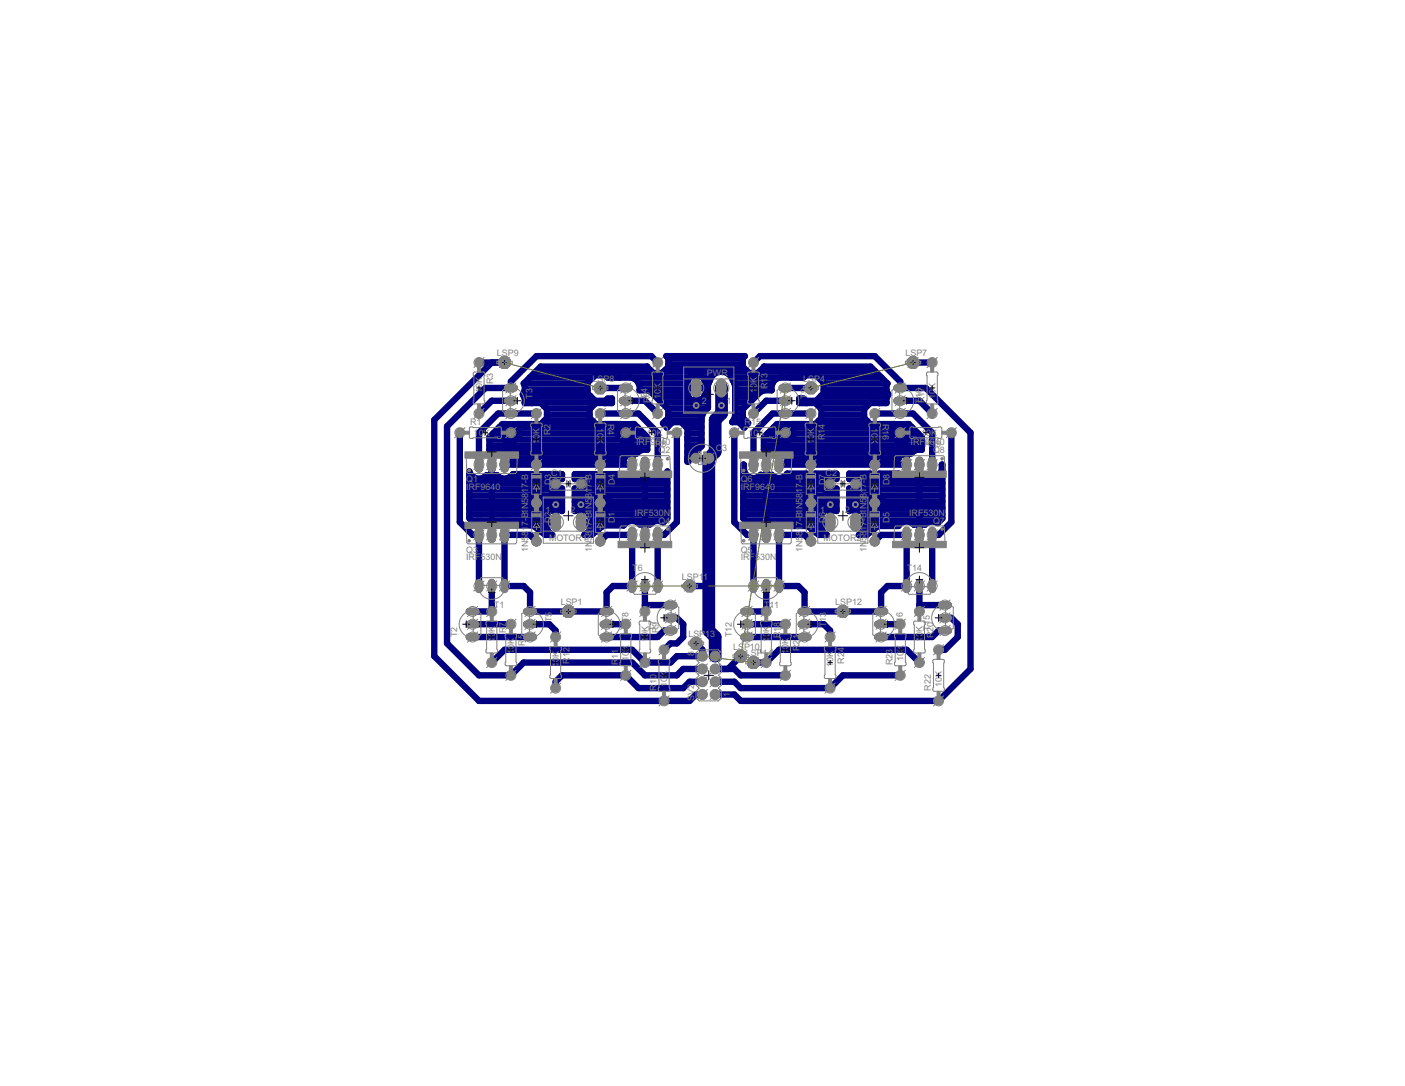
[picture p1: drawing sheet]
<svg xmlns="http://www.w3.org/2000/svg" width="279mm" height="216mm" viewBox="0 0 279 216" stroke-linecap="round" stroke-linejoin="round" font-family="sans-serif">
<defs><g id="words">
<g font-size="2" fill="#808080">
<text x="98.8" y="70.8">LSP9</text>
<text x="180.1" y="70.8">LSP7</text>
<text x="98" y="76.4" transform="rotate(-90 98 76.4)">R3</text>
<text x="117.8" y="75.9">LSP8</text>
<text x="131.4" y="77.4" transform="rotate(-90 131.4 77.4)">K</text>
<text x="140.6" y="74.7">PWR</text>
<text x="150.5" y="77.1" transform="rotate(-90 150.5 77.1)">0</text>
<text x="150.5" y="76.1" transform="rotate(-90 150.5 76.1)">K</text>
<text x="152.6" y="77.4" transform="rotate(-90 152.6 77.4)">R</text>
<text x="152.6" y="76.1" transform="rotate(-90 152.6 76.1)">13</text>
<text x="159.7" y="75.9">LSP4</text>
<text x="95.9" y="78.1" transform="rotate(-90 95.9 78.1)">10K</text>
<text x="105.9" y="79.2" transform="rotate(-90 105.9 79.2)">T</text>
<text x="105.9" y="78.1" transform="rotate(-90 105.9 78.1)">3</text>
<text x="128.8" y="79.2" transform="rotate(-90 128.8 79.2)">T4</text>
<text x="129.3" y="80.2" transform="rotate(-90 129.3 80.2)">R6</text>
<text x="131.4" y="79.4" transform="rotate(-90 131.4 79.4)">1</text>
<text x="131.4" y="78.4" transform="rotate(-90 131.4 78.4)">0</text>
<text x="139.5" y="80.3">2</text>
<text x="144.5" y="80.3">1</text>
<text x="150.5" y="78.1" transform="rotate(-90 150.5 78.1)">1</text>
<text x="160.5" y="79.2" transform="rotate(-90 160.5 79.2)">T9</text>
<text x="183.4" y="80.2" transform="rotate(-90 183.4 80.2)">T10</text>
<text x="183.9" y="80.2" transform="rotate(-90 183.9 80.2)">R17</text>
<text x="186" y="79.4" transform="rotate(-90 186 79.4)">10K</text>
<text x="93.5" y="84.5">R1</text>
<text x="94.3" y="86.7">1</text>
<text x="95.3" y="86.7">0K</text>
<text x="107.3" y="88.2" transform="rotate(-90 107.3 88.2)">1</text>
<text x="107.3" y="87.2" transform="rotate(-90 107.3 87.2)">0K</text>
<text x="109.5" y="86.5" transform="rotate(-90 109.5 86.5)">R2</text>
<text x="118.7" y="85" transform="rotate(90 118.7 85)">10K</text>
<text x="120.9" y="84.2" transform="rotate(90 120.9 84.2)">R4</text>
<text x="126.5" y="88.6">IRF9R480</text>
<text x="128.6" y="86.7">10K</text>
<text x="130.3" y="88.6">6</text>
<text x="142.3" y="89.6">C3</text>
<text x="148.1" y="84.5">R15</text>
<text x="148.8" y="86.7">1</text>
<text x="149.8" y="86.7">0K</text>
<text x="161.9" y="88.2" transform="rotate(-90 161.9 88.2)">1</text>
<text x="161.9" y="87.2" transform="rotate(-90 161.9 87.2)">0K</text>
<text x="164.1" y="87.5" transform="rotate(-90 164.1 87.5)">R14</text>
<text x="173.3" y="85" transform="rotate(90 173.3 85)">10K</text>
<text x="175.5" y="84.2" transform="rotate(90 175.5 84.2)">R1</text>
<text x="175.5" y="86.5" transform="rotate(90 175.5 86.5)">6</text>
<text x="181.1" y="88.6">IRFR1490</text>
<text x="183.2" y="86.7">10K</text>
<text x="183.9" y="88.6">96</text>
<text x="92.7" y="95.9">Q1</text>
<text x="105" y="95.9" transform="rotate(-90 105 95.9)">-B</text>
<text x="109.6" y="94.5">C1</text>
<text x="117.7" y="95.9" transform="rotate(-90 117.7 95.9)">-B</text>
<text x="131" y="90.1">Q2</text>
<text x="147.3" y="95.9">Q6</text>
<text x="159.6" y="95.9" transform="rotate(-90 159.6 95.9)">-B</text>
<text x="164.2" y="94.5">C2</text>
<text x="172.3" y="95.9" transform="rotate(-90 172.3 95.9)">-B</text>
<text x="185.6" y="90.1">Q8</text>
<text x="92.7" y="97.5">IRF9640</text>
<text x="105" y="99.9" transform="rotate(-90 105 99.9)">581</text>
<text x="105" y="96.9" transform="rotate(-90 105 96.9)">7</text>
<text x="108.5" y="101.9">1</text>
<text x="109.6" y="96.4" transform="rotate(-90 109.6 96.4)">D3</text>
<text x="113.4" y="101.9">2</text>
<text x="117.7" y="99.9" transform="rotate(-90 117.7 99.9)">5</text>
<text x="117.7" y="98.9" transform="rotate(-90 117.7 98.9)">81</text>
<text x="117.7" y="96.9" transform="rotate(-90 117.7 96.9)">7</text>
<text x="122.3" y="96.4" transform="rotate(-90 122.3 96.4)">D4</text>
<text x="147.3" y="97.5">IRF9640</text>
<text x="159.6" y="99.9" transform="rotate(-90 159.6 99.9)">581</text>
<text x="159.6" y="96.9" transform="rotate(-90 159.6 96.9)">7</text>
<text x="163.1" y="101.9">1</text>
<text x="164.2" y="96.4" transform="rotate(-90 164.2 96.4)">D7</text>
<text x="168" y="101.9">2</text>
<text x="172.3" y="99.9" transform="rotate(-90 172.3 99.9)">5</text>
<text x="172.3" y="98.9" transform="rotate(-90 172.3 98.9)">81</text>
<text x="172.3" y="96.9" transform="rotate(-90 172.3 96.9)">7</text>
<text x="176.9" y="96.4" transform="rotate(-90 176.9 96.4)">D8</text>
<text x="105" y="103" transform="rotate(-90 105 103)">B</text>
<text x="105" y="102.2" transform="rotate(-90 105 102.2)">1N</text>
<text x="109.2" y="107.5">MOTOR1</text>
<text x="109.6" y="104.1" transform="rotate(-90 109.6 104.1)">D2</text>
<text x="117.7" y="107.5" transform="rotate(-90 117.7 107.5)">581</text>
<text x="117.7" y="104.5" transform="rotate(-90 117.7 104.5)">7-</text>
<text x="117.7" y="103" transform="rotate(-90 117.7 103)">B</text>
<text x="117.7" y="102.2" transform="rotate(-90 117.7 102.2)">1N</text>
<text x="122.3" y="104.1" transform="rotate(-90 122.3 104.1)">D1</text>
<text x="126.2" y="102.5">IRF530N</text>
<text x="131" y="104.1">Q4</text>
<text x="159.6" y="104.5" transform="rotate(-90 159.6 104.5)">7-</text>
<text x="159.6" y="103" transform="rotate(-90 159.6 103)">B</text>
<text x="159.6" y="102.2" transform="rotate(-90 159.6 102.2)">1N</text>
<text x="163.8" y="107.5">MOTOR2</text>
<text x="164.2" y="104.1" transform="rotate(-90 164.2 104.1)">D6</text>
<text x="172.3" y="107.5" transform="rotate(-90 172.3 107.5)">581</text>
<text x="172.3" y="104.5" transform="rotate(-90 172.3 104.5)">7-</text>
<text x="172.3" y="103" transform="rotate(-90 172.3 103)">B</text>
<text x="172.3" y="102.2" transform="rotate(-90 172.3 102.2)">1N</text>
<text x="176.9" y="104.1" transform="rotate(-90 176.9 104.1)">D5</text>
<text x="180.8" y="102.5">IRF530N</text>
<text x="185.6" y="104.1">Q7</text>
<text x="92.7" y="109.8">Q3</text>
<text x="92.7" y="111.4">IRF</text>
<text x="95.6" y="111.4">530N</text>
<text x="105" y="109.8" transform="rotate(-90 105 109.8)">1N5817-</text>
<text x="117.7" y="109.8" transform="rotate(-90 117.7 109.8)">1N</text>
<text x="125.7" y="113.4">T6</text>
<text x="147.3" y="109.8">Q5</text>
<text x="147.3" y="111.4">IRF</text>
<text x="150.2" y="111.4">530N</text>
<text x="159.6" y="109.8" transform="rotate(-90 159.6 109.8)">1N581</text>
<text x="172.3" y="109.8" transform="rotate(-90 172.3 109.8)">1N</text>
<text x="180.3" y="113.4">T14</text>
<text x="135.6" y="115.2">LSP11</text>
<text x="98.2" y="120.8">T1</text>
<text x="100.6" y="125.9" transform="rotate(-90 100.6 125.9)">R7</text>
<text x="109.7" y="123.7" transform="rotate(-90 109.7 123.7)">T5</text>
<text x="111.5" y="120.3">LSP1</text>
<text x="125" y="123.7" transform="rotate(-90 125 123.7)">T8</text>
<text x="130.3" y="125.4" transform="rotate(-90 130.3 125.4)">T7</text>
<text x="131" y="125.9" transform="rotate(-90 131 125.9)">R9</text>
<text x="152" y="120.8">T11</text>
<text x="164.3" y="124.7" transform="rotate(-90 164.3 124.7)">T13</text>
<text x="166.1" y="120.3">LSP12</text>
<text x="179.5" y="124.7" transform="rotate(-90 179.5 124.7)">T16</text>
<text x="184.9" y="125.4" transform="rotate(-90 184.9 125.4)">T15</text>
<text x="90.9" y="126.6" transform="rotate(-90 90.9 126.6)">T2</text>
<text x="98.4" y="127.6" transform="rotate(-90 98.4 127.6)">1</text>
<text x="98.4" y="126.6" transform="rotate(-90 98.4 126.6)">0K</text>
<text x="102.2" y="130.1" transform="rotate(-90 102.2 130.1)">1</text>
<text x="102.2" y="129.1" transform="rotate(-90 102.2 129.1)">0K</text>
<text x="104.4" y="128.4" transform="rotate(-90 104.4 128.4)">R5</text>
<text x="111.1" y="131.6" transform="rotate(-90 111.1 131.6)">0K</text>
<text x="113.3" y="132" transform="rotate(-90 113.3 132)">R12</text>
<text x="125.1" y="131.4" transform="rotate(-90 125.1 131.4)">10K</text>
<text x="128.9" y="127.6" transform="rotate(-90 128.9 127.6)">1</text>
<text x="128.9" y="126.6" transform="rotate(-90 128.9 126.6)">0K</text>
<text x="136.9" y="126.6">LSP13</text>
<text x="138" y="130.5" transform="rotate(-90 138 130.5)">8</text>
<text x="145.5" y="126.6" transform="rotate(-90 145.5 126.6)">T12</text>
<text x="145.8" y="129.2">LSP10</text>
<text x="148.3" y="130.5">LSP14</text>
<text x="153" y="127.6" transform="rotate(-90 153 127.6)">1</text>
<text x="153" y="126.6" transform="rotate(-90 153 126.6)">0K</text>
<text x="155.2" y="126.9" transform="rotate(-90 155.2 126.9)">R18</text>
<text x="156.8" y="130.1" transform="rotate(-90 156.8 130.1)">1</text>
<text x="156.8" y="129.1" transform="rotate(-90 156.8 129.1)">0K</text>
<text x="159" y="129.4" transform="rotate(-90 159 129.4)">R21</text>
<text x="167.9" y="132" transform="rotate(-90 167.9 132)">R24</text>
<text x="179.7" y="131.4" transform="rotate(-90 179.7 131.4)">10K</text>
<text x="183.5" y="127.6" transform="rotate(-90 183.5 127.6)">1</text>
<text x="183.5" y="126.6" transform="rotate(-90 183.5 126.6)">0K</text>
<text x="185.6" y="126.9" transform="rotate(-90 185.6 126.9)">R20</text>
<text x="111.1" y="132.6" transform="rotate(-90 111.1 132.6)">1</text>
<text x="122.9" y="132.2" transform="rotate(-90 122.9 132.2)">R11</text>
<text x="130.5" y="137.3" transform="rotate(-90 130.5 137.3)">R10</text>
<text x="132.7" y="136.5" transform="rotate(-90 132.7 136.5)">10K</text>
<text x="165.7" y="132.6" transform="rotate(-90 165.7 132.6)">10K</text>
<text x="177.5" y="132.2" transform="rotate(-90 177.5 132.2)">R23</text>
<text x="185.1" y="137.3" transform="rotate(-90 185.1 137.3)">R22</text>
<text x="187.3" y="136.5" transform="rotate(-90 187.3 136.5)">10K</text>
<text x="138" y="139.3" transform="rotate(-90 138 139.3)">SV2</text>
<text x="145.1" y="138.6" transform="rotate(-90 145.1 138.6)">1</text>
</g>
</g></defs>
<g fill="none" stroke="#808080" stroke-width="1.7">
<path d="M95.2 91.6v1.5M97.8 91.6v1.5M100.3 91.6v1.5M125.7 91.6v1.5M128.2 91.6v1.5M130.8 91.6v1.5M149.8 91.6v1.5M152.4 91.6v1.5M154.9 91.6v1.5M180.3 91.6v1.5M182.8 91.6v1.5M185.4 91.6v1.5"/>
<path d="M95.2 105.6v1.5M97.8 105.6v1.5M100.3 105.6v1.5M125.7 105.6v1.5M128.2 105.6v1.5M130.8 105.6v1.5M149.8 105.6v1.5M152.4 105.6v1.5M154.9 105.6v1.5M180.3 105.6v1.5M182.8 105.6v1.5M185.4 105.6v1.5"/>
</g>
<g fill="#808080" stroke="#808080" stroke-width=".2">
<circle cx="95.2" cy="72.1" r=".83"/>
<circle cx="95.2" cy="82.2" r=".83"/>
<circle cx="106.7" cy="82.2" r=".83"/>
<circle cx="106.7" cy="92.4" r=".83"/>
<circle cx="91.4" cy="86" r=".83"/>
<circle cx="101.6" cy="86" r=".83"/>
<circle cx="119.4" cy="82.2" r=".83"/>
<circle cx="119.4" cy="92.4" r=".83"/>
<circle cx="130.8" cy="82.2" r=".83"/>
<circle cx="130.8" cy="72.1" r=".83"/>
<circle cx="110.5" cy="96.2" r=".83"/>
<circle cx="115.6" cy="96.2" r=".83"/>
<circle cx="97.8" cy="121.6" r=".83"/>
<circle cx="97.8" cy="131.7" r=".83"/>
<circle cx="134.6" cy="86" r=".83"/>
<circle cx="124.4" cy="86" r=".83"/>
<circle cx="128.2" cy="121.6" r=".83"/>
<circle cx="128.2" cy="131.7" r=".83"/>
<circle cx="101.6" cy="124.1" r=".83"/>
<circle cx="101.6" cy="134.3" r=".83"/>
<circle cx="132.1" cy="139.3" r=".83"/>
<circle cx="132.1" cy="129.2" r=".83"/>
<circle cx="124.4" cy="134.3" r=".83"/>
<circle cx="124.4" cy="124.1" r=".83"/>
<circle cx="110.5" cy="126.6" r=".83"/>
<circle cx="110.5" cy="136.8" r=".83"/>
<circle cx="149.8" cy="72.1" r=".83"/>
<circle cx="149.8" cy="82.2" r=".83"/>
<circle cx="161.3" cy="82.2" r=".83"/>
<circle cx="161.3" cy="92.4" r=".83"/>
<circle cx="146" cy="86" r=".83"/>
<circle cx="156.2" cy="86" r=".83"/>
<circle cx="173.9" cy="82.2" r=".83"/>
<circle cx="174" cy="92.4" r=".83"/>
<circle cx="185.4" cy="82.2" r=".83"/>
<circle cx="185.4" cy="72.1" r=".83"/>
<circle cx="165.1" cy="96.2" r=".83"/>
<circle cx="170.2" cy="96.2" r=".83"/>
<circle cx="152.4" cy="121.6" r=".83"/>
<circle cx="152.4" cy="131.7" r=".83"/>
<circle cx="189.2" cy="86" r=".83"/>
<circle cx="179" cy="86" r=".83"/>
<circle cx="182.8" cy="121.6" r=".83"/>
<circle cx="182.8" cy="131.7" r=".83"/>
<circle cx="156.2" cy="124.1" r=".83"/>
<circle cx="156.2" cy="134.3" r=".83"/>
<circle cx="186.6" cy="139.3" r=".83"/>
<circle cx="186.6" cy="129.2" r=".83"/>
<circle cx="179" cy="134.3" r=".83"/>
<circle cx="179" cy="124.1" r=".83"/>
<circle cx="165.1" cy="126.6" r=".83"/>
<circle cx="165.1" cy="136.8" r=".83"/>
<circle cx="140.9" cy="91.1" r=".96"/>
<circle cx="142.2" cy="138.1" r=".94"/>
<circle cx="142.2" cy="135.5" r=".94"/>
<circle cx="142.2" cy="133" r=".94"/>
<circle cx="142.2" cy="130.5" r=".94"/>
<circle cx="139.7" cy="138.1" r=".94"/>
<circle cx="139.7" cy="135.5" r=".94"/>
<circle cx="139.7" cy="133" r=".94"/>
<circle cx="139.7" cy="130.5" r=".94"/>
<circle cx="113" cy="121.6" r="1.28"/>
<circle cx="161.3" cy="77.1" r="1.28"/>
<circle cx="181.6" cy="72.1" r="1.28"/>
<circle cx="119.4" cy="77.1" r="1.28"/>
<circle cx="100.3" cy="72.1" r="1.28"/>
<circle cx="147.3" cy="130.5" r="1.28"/>
<circle cx="137.1" cy="116.5" r="1.28"/>
<circle cx="167.6" cy="121.6" r="1.28"/>
<circle cx="138.4" cy="127.9" r="1.28"/>
<circle cx="149.8" cy="131.7" r="1.28"/>
</g>
<path d="M138.5 76.2v1.8M143.4 76.2v1.8M110.5 102.9v1.8M115.5 102.9v1.8M165.1 102.9v1.8M170.1 102.9v1.8" fill="none" stroke="#808080" stroke-width="2"/>
<g fill="none" stroke="#808080" stroke-width="1.5">
<path d="M100.9 77.1h1.4M100.9 79.7h1.4M123.8 77.1h1.3M123.8 79.7h1.3M155.5 77.1h1.3M155.5 79.7h1.3M178.4 77.1h1.3M178.4 79.7h1.3M100.9 82.2h1.4M123.8 82.2h1.3M155.5 82.2h1.3M178.4 82.2h1.3"/>
<path d="M95.2 115.8v1.4M97.8 115.8v1.4M100.3 115.8v1.4M125.7 115.8v1.4M128.2 115.8v1.4M130.8 115.8v1.4M149.8 115.8v1.4M152.4 115.8v1.4M154.9 115.8v1.4M180.3 115.8v1.4M182.8 115.8v1.4M185.4 115.8v1.4"/>
<path d="M93.3 121.6h1.3M93.3 126.6h1.3M93.3 124.1h1.3M104.8 121.6h1.3M104.8 126.6h1.3M104.8 124.1h1.3M120 121.6h1.3M120 126.6h1.3M120 124.1h1.3M132.7 120.3h1.3M132.7 125.4h1.3M132.7 122.8h1.3"/>
<path d="M147.9 121.6h1.3M147.9 126.6h1.3M147.9 124.1h1.3M159.3 121.6h1.4M159.3 126.6h1.4M159.3 124.1h1.4M174.6 121.6h1.3M174.6 126.6h1.3M174.6 124.1h1.3M187.3 120.3h1.3M187.3 125.4h1.3M187.3 122.8h1.3"/>
</g>
<g fill="#808080" stroke="#808080" stroke-width=".2">
<circle cx="119.4" cy="100" r=".95"/>
<circle cx="119.4" cy="107.6" r=".95"/>
<circle cx="106.7" cy="100" r=".95"/>
<circle cx="106.7" cy="107.6" r=".95"/>
<circle cx="106.7" cy="92.4" r=".95"/>
<circle cx="119.4" cy="92.4" r=".95"/>
<circle cx="173.9" cy="100" r=".95"/>
<circle cx="173.9" cy="107.6" r=".95"/>
<circle cx="161.3" cy="100" r=".95"/>
<circle cx="161.3" cy="107.6" r=".95"/>
<circle cx="161.3" cy="92.4" r=".95"/>
<circle cx="173.9" cy="92.4" r=".95"/>
<circle cx="138.4" cy="91.1" r=".89"/>
</g>
<g fill="none" stroke="#000080" stroke-width="1.3">
<path d="M95.2 72.1h5.1M97.8 72.1l-11.4 11.4v47l8.8 8.8h41.9l1.3-1.2h1.3M101.6 79.7h-3.8l-2.6 2.5M104.1 78.7h13.3M104.2 76.2a2.31 2.31 0 0 1-.2 2.3l.4 .8v.8h3.1l1.3 1.2v1.8l-1.3 1.2h-7.6l-2.6 2.6v2.5h.9l.8 .3 .5 .5a1.65 1.65 0 0 1 2.4 .9M104.2 76.2l3.3-3.3h21.2l1.2 1.3h1.8l1.2-1.3v-1.7l-.4-.4h15.6l-.4 .4v1.7l1.3 1.3h1.7l1.3-1.3h21.1l3.4 3.3M104.2 76.2h12.6M104.4 80h17.3M104.4 77.5h12.4M105.4 75h12.5M106.6 73.8h22.9M119.4 77.1h5"/>
<path d="M120.8 75h16.4M123.4 75l-2.5 .1-.5-.5h-2.1l-1.5 1.5v2.1l1.5 1.5h2.1l.5-.5h.8v.9h-3.2l-1.3 1.2 .1 1.8 1.2 1.2h7.6l2.6 2.6v2.5h-.9l-.8 .3-.4 .5a1.64 1.64 0 0 0-2.5 .9M124.4 79.7h3.8l2.6 2.5M125.5 75a2.11 2.11 0 0 1 1.7 2.6h1.5l.7 .3 2.2 2.2M127 76.2h9.7M127.2 77.5h9.5M130.2 78.7h6.6M130.8 72.1l-1.3-1.3h-22.8l-5.1 5.1v1.2h-5.1l-7.6 7.7v43.1l6.3 6.4h6.4l2.5-2.6h21.6l2.5 2.6h6.4l1.3-1.3h3.8M131.5 80h9.3M132.1 73.8h16.5M132.9 72.5h14.8M132.9 71.3h14.8"/>
<path d="M136.7 77.1h3.5M137.1 75.1a1.78 1.78 0 0 1 1.9-.5 1.78 1.78 0 0 1 1.2 1.5v2a1.78 1.78 0 0 1-1.7 1.7 1.78 1.78 0 0 1-1.8-1.7v-2.2zM138.5 75h.1M138.5 74.5v5.3M138.5 78.7h.1M138.5 77.5h.1M138.5 76.2h.1M139.7 75h1.7M140.1 78.7h.7M140.2 77.5h.5M140.2 76.2h.7M140.7 77.5l.1 3.6-.8 .7-.3 .6"/>
<path d="M145.5 75h14.3M146 76.2h7.6M146.2 80h2.9M146.2 78.7h4.2M146.2 77.5h7.2M149.8 72.1l1.3-1.3h22.8l5.1 5.1v1.2h5.1l8.9 8.9v47l-6.4 6.3h-39.3l-1.3-1.2h-3.8M151.1 73.8h22.9M155.1 75a2.11 2.11 0 0 0-1.7 2.6h-1.4l-.8 .3-3.5 3.4v1.8l1.1 1-.8 .9-1.1-1.1h-1.3l.4-.6 .2-.7v-5.8l-.5-1.2a2.36 2.36 0 0 0-2.3-1.8 2.36 2.36 0 0 0-2.3 1.9l-.4 1.1v.7M156.2 79.7h-3.8l-2.6 2.5M156.2 77.1h5.1M157.3 75l2.5 .1 .4-.5h2.1l1.5 1.5v2.1l-1.5 1.5h-2.1l-.4-.5h-.9M158.9 79.2l.1 .1"/>
<path d="M159 79.3l-.1 .8h3.2l1.3 1.2v1.8l-1.3 1.2h-7.6l-2.6 2.6v2.5h.9l.8 .3 .5 .5a1.65 1.65 0 0 1 2.4 .9M159 80h17.3M162.7 75h12.5M163.2 78.7h13.3M163.8 77.5h12.5M163.8 76.2h12.7M176.5 76.2a2.47 2.47 0 0 0 .1 2.3l-.3 .8v.8h-3.2l-1.3 1.2 .1 1.8 1.2 1.2h7.6l2.6 2.6v2.5h-.9l-.8 .3-.5 .5a1.64 1.64 0 0 0-2.4 .9M179 79.7h3.8l2.6 2.5M181.6 72.1h3.8M91.4 86v17.8l2.6 2.5h1.2v10.2M93.3 94.8h.8M93.3 99.8h11.6"/>
<path d="M93.3 98.5h12.4M93.3 97.3h16.1M93.3 96.1h15.6M96.4 94.8a2 2 0 0 1-3.1-1.1v9.3l.8 .9a1.94 1.94 0 0 1 2.7 .4 1.68 1.68 0 0 1 2 0 1.99 1.99 0 0 1 3.2 .2h3.8l.7 .3 .8 .8 .6 .2 .5 .5h1.4a1.78 1.78 0 0 1-1.1-1.5v-2a1.81 1.81 0 0 1 1.2-1.6 1.81 1.81 0 0 1 1.9 .4v-4.5l-.7 .6h-1.3l-.9-.9v-1.3l.9-.9h1.3l.7 .6v-.9h-4.2l-.5 .2h-.8l-.6-.2h-3.7l-.5 .5M96.4 94.8h2.8M97.3 88.6h31.4M97.3 87.4h3.5M97.7 94.8l-.9-.4-.4 .4M97.8 100h11.4M97.8 92.4v13.9M97.8 92.4h.1M97.8 93.6h.1"/>
<path d="M97.9 94.8l.9-.4 .4 .4M98.1 86.1h2M99.2 89.9h27.7M99.2 94.8l.7 .3h.8l.8-.3M99.3 84.9h1.2M100.1 86h3M100.3 91.1h.1M100.3 92.3h.1M101.5 94.8h8.2M101.6 87.3l-1.3 1.3v3.8h25.4v-3.8l-1.3-1.3M101.6 84.5v3.1M101.6 87.4h.1"/>
<path d="M101.6 86.1h.1M101.6 84.9h.1M101.9 91.1h3.6M102.4 87.4h21.2M102.7 84.9h20.7M103.1 86.1h19.8M105.5 91.1a1.74 1.74 0 0 1 2.9 1.1l9.3-.2M105.5 91.1l-.3 .3-.3 .8h-2.9l-.1-1.1M105.8 84.3h.1M106.7 82.2h-7.6l-3.9 3.8v6.4M106.7 90.6v1.6M106.7 98.3v3.4"/>
<path d="M106.7 99.8h.1M106.7 98.5h.1M106.7 91.1h.1M106.7 92.2h.1M107.6 98.5h4.2M107.9 91.1h10.3M108.2 83.7h9.6M108.4 99.8h3.4M108.6 81.2h8.8M108.8 82.4h8.4M108.9 96.2h1.6M109.2 100l1.3 1.3"/>
<path d="M110.5 94.6v4.1l-1.3 1.3M110.5 94.8h.1M110.5 97.3h.1M110.5 96.1h.1M111.3 94.8h.5M111.6 97.3h.2M114.3 94.8h.4M114.3 99.8h3.3M114.3 98.5h4.1M114.3 97.3h.2M115.6 96.2h1.5M115.6 94.8h.1"/>
<path d="M115.6 97.3h.1M115.6 96.1h.1M115.6 94.6v4.1l1.2 1.3M116.4 94.8h8.2M116.6 97.3h16.1M116.8 100h11.4M116.8 100l-1.3 1.3M117.1 96.1h15.6M117.7 92v.1M118.4 98.5a1.74 1.74 0 0 0-.3 2.6 1.74 1.74 0 0 0 2.6 0 1.74 1.74 0 0 0-.4-2.6M118.4 98.5a1.8 1.8 0 0 1 1.9 0M119.4 82.2h7.6l3.8 3.8v6.4"/>
<path d="M119.4 99.8h.1M119.4 98.5h.1M119.4 90.6v.2M119.4 98.3v3.4M119.4 90.8h.1M120.3 84.3h-.1M120.3 98.5h12.4M120.6 91.1h3.5M121.1 99.8h11.6M122.9 86h3.1M124 94.3h-3.7l-.5 .2h-.8l-.6-.2h-4.1v.9l.6-.6h1.3l.9 .9v1.3l-.9 .9h-1.3l-.6-.6v4.5a1.79 1.79 0 0 1 1.9-.4 1.79 1.79 0 0 1 1.1 1.6v2a1.78 1.78 0 0 1-1.1 1.5h1.5l.5-.5 .5-.2 .9-.8 .7-.3h3.7M124 94.3h.1"/>
<path d="M124 94.3l.6 .5M124.1 91.1v.8l-3 .1a1.74 1.74 0 0 0-1.7-1.4 1.74 1.74 0 0 0-1.7 1.4M124.4 82.2h.1M124.4 84.5v3.1M124.4 87.4h.1M124.4 86.1h.1M124.4 84.9h.1M124.6 94.8l.7 .3h.8l.8-.3M125.3 87.4h3.4M125.5 84.9h1.2M125.7 91.1h.1M125.7 91.9h.1"/>
<path d="M126 86.1h2M126.9 94.8h2.7M128.1 94.8l-.8-.4-.4 .4M128.2 92.4h.1M128.2 93.6h.1M128.2 92.4v13.9M128.4 94.8l.9-.4 .4 .4M129.7 94.8l.7 .3h.8l.7-.3M131.6 80.1h.1M131.7 80.1l1.2 1.2v1.8l-1.1 1 .8 .9 1.1-1.1h1.8l1.2 1.3v6.6h.2l-.2-.6M131.9 94.8l.6-.5 .2-.6v9.3l-.8 .9a1.94 1.94 0 0 0-2.6 .4 1.65 1.65 0 0 0-2 0 2.01 2.01 0 0 0-3.3 .1M132 94.8h.7"/>
<path d="M132 84.3h.1M132.3 83.7h7.2M132.6 84.9h.1M132.8 81.2h7.9M132.9 82.4h6.8M134.6 86v17.8l-2.5 2.5h-1.3v10.2M136.5 84.9h3M136.7 91.1h1.5M136.7 89.9h.6M136.7 88.6h2.8M136.7 87.4h2.8M136.7 86.9h.1"/>
<path d="M136.7 86.1h2.8M138.4 89.4v.7M138.4 90.1h.1M138.4 89.9h.1M138.7 89.5a1.68 1.68 0 0 0-2 1.5M138.8 89.4v.1M139.7 82.4l-.2 .7v5.6l-.7 .7M145.8 83.7h2.5M146 86v17.8l2.6 2.5h1.2v10.2M146.2 82.4h1.5M146.2 81.2h1.7M147.8 94.8h1.1"/>
<path d="M147.8 99.8h11.7M147.8 98.5h12.5M147.8 97.3h16.2M147.8 96.1h15.7M147.8 93.6h.2M147.9 84.9h.1M150.7 94.8h3.3M151.9 88.6h31.4M151.9 87.4h3.5M152.3 94.8l-1-.4a1.98 1.98 0 0 1-2.5 .4 1.98 1.98 0 0 1-.9-2.4h-.1v10.7l.9 .9a1.86 1.86 0 0 1 2.6 .3 1.67 1.67 0 0 1 2.2 0 1.89 1.89 0 0 1 3 .3h3.8l.7 .2 .5 .5M152.4 100h11.4M152.4 92.4h.1"/>
<path d="M152.4 93.6h.1M152.4 92.4v13.9M152.5 94.8l1-.4a1.89 1.89 0 0 0 3-.3h3.8l.6 .3h.7l.6-.3h4.1v1.1l-.6-.6h-1.3l-.9 .9v1.3l.9 .9h1.3l.6-.6v4.5a1.81 1.81 0 0 0-1.8-.4 1.81 1.81 0 0 0-1.2 1.6v2a1.78 1.78 0 0 0 1.1 1.5h-1.6l-1.3-1M152.7 86.1h1.9M153.8 89.9h27.7M153.9 84.9h1.2M154.6 86h3.1M154.9 91.5h.1M154.9 91.1h.1M155.8 94.8h8.5M156.2 87.3l-1.3 1.3v3.8h25.4v-3.8l-1.3-1.3M156.2 84.5v3.1"/>
<path d="M156.2 87.4h.1M156.2 86.1h.1M156.2 84.9h.1M156.5 91.1l.1 .4M156.5 91.1h3.6M156.6 91.5h.1M157 87.4h21.2M157.3 84.9h20.6M157.7 86.1h19.8M160.1 91.1a1.73 1.73 0 0 1 2.6 .3l9.9-.1a1.72 1.72 0 0 1 2.7 0l3.4-.1v-.1M160.1 91.1l-.3 .4h-3.2M160.4 84.3h.1"/>
<path d="M161.3 82.2h-7.7l-3.8 3.8v6.4M161.3 99.8h.1M161.3 98.5h.1M161.3 90.6v.9M161.3 98.3v3.4M161.3 91.5h.1M161.3 91.1h.1M162.2 98.5h4.1M162.5 91.1h10.3M162.8 83.7h9.6M163 99.8h3.3M163.2 81.2h8.8"/>
<path d="M163.4 82.4h8.4M163.5 96.2h1.6M163.8 100l1.3 1.3M165.1 94.8h.1M165.1 97.3h.1M165.1 96.1h.1M165.1 94.6v4.1l-1.3 1.3M165.9 94.8h.4M166.2 97.3h.1M168.9 94.8h.4M168.9 99.8h3.3M168.9 98.5h4.1"/>
<path d="M168.9 97.3h.2M170.2 96.2h1.5M170.2 94.8h.1M170.2 97.3h.1M170.2 96.1h.1M170.2 94.6v4.1l1.2 1.3M171 94.8h8.4M171.2 97.3h16.2M171.4 100h11.4M171.4 100l-1.3 1.3M171.7 96.1h15.7M173 98.5a1.74 1.74 0 0 0-.4 2.6 1.74 1.74 0 0 0 2.7 0 1.74 1.74 0 0 0-.4-2.6"/>
<path d="M173 98.5a1.8 1.8 0 0 1 1.9 0M173.9 82.2h7.7l3.8 3.8v6.4M173.9 99.8h.1M173.9 98.5h.1M173.9 90.6v.2M173.9 98.3v3.4M173.9 90.8h.1M174.9 84.3h-.1M174.9 98.5h12.5M175.2 91.1h3.5M175.7 99.8h11.7M177.5 86h3.1"/>
<path d="M179 84.5v3.1M179 87.4h.1M179 86.1h.1M179 84.9h.1M179 82.2h.1M179.9 87.4h3.4M180.1 84.9h1.2M180.3 91.2h.1M180.3 91.1h.1M180.6 86.1h2M181.2 94.8h3.3M182.7 94.8l-.9-.4a1.89 1.89 0 0 1-3.1-.3h-3.8l-.6 .3h-.7l-.6-.3h-4.1v1.1l.6-.6h1.3l.9 .9v1.3l-.9 .9h-1.3l-.6-.6v4.5a1.79 1.79 0 0 1 1.9-.4 1.79 1.79 0 0 1 1.1 1.6v2a1.78 1.78 0 0 1-1.1 1.5h1.6l.4-.4 .6-.2 .8-.9 .7-.2h3.8a1.89 1.89 0 0 1 3.1-.3 1.67 1.67 0 0 1 2.1 0 1.85 1.85 0 0 1 2.6-.3l.9-.9v-10.7h-.1a1.99 1.99 0 0 1-.9 2.4 1.99 1.99 0 0 1-2.5-.4l-1 .4"/>
<path d="M182.8 92.4h.1M182.8 93.6h.1M182.8 92.4v13.9M186.3 94.8h1.1M187.3 93.6h.1M189.2 86v17.8l-2.6 2.5h-1.2v10.2M93.3 102.2h15.6M93.3 101h12M93.8 103.5h14.9M97.8 116.5v5.1h-3.8M97.8 106.3h.1M97.8 106h.1"/>
<path d="M97.8 104.7h.1M106.4 104.7h2.3M106.7 107.6l-1.3-1.3h-5.1v10.2h3.8l1.3 1.3v3.8h15.2v-3.8l1.3-1.3h3.8v-10.2h-5.1l-1.2 1.3M106.7 101h.1M108 106h1.3M108.1 101h3.7M108.7 103.8h1.9M110.5 101.1v2.7M110.5 103.5h.1M110.5 102.2h.1M114.3 101h3.7M115.5 101.1v2.7h1.8"/>
<path d="M115.5 103.5h.1M115.5 102.2h.1M116.8 106h1.3M117.2 102.2h15.5M117.3 104.7h2.3M117.3 103.5h15M119.4 101h.1M120.8 101h11.9M124 104.4v.1M128.2 106.3h.1M128.2 106h.1M128.2 104.7h.1"/>
<path d="M128.2 116.5v5.1M137.1 116.5h3.8M147.8 102.2h15.6M147.8 101h12.1M148.2 103.5h15.1M152.4 106.3h.1M152.4 106h.1M152.4 104.7h.1M152.4 116.5v5.1h-3.8M160.7 104.7h2.6M161.3 107.6l-1.3-1.3h-5.1v10.2h3.8l1.3 1.3v3.8h15.2v-3.8l1.3-1.3h3.8v-10.2h-5.1l-1.3 1.3M161.3 101h.1"/>
<path d="M161.5 105.3h.1M162.4 106h1.5M162.7 101h3.6M165.1 101.1v2.7h-1.8M165.1 103.5h.1M165.1 102.2h.1M168.9 101h3.7M170.1 101.1v2.7h1.8M170.1 103.5h.1M170.1 102.2h.1M171.4 106h1.4M171.8 102.2h15.6"/>
<path d="M171.9 104.7h2.6M171.9 103.5h15.1M173.9 101h.1M175.4 101h12M182.8 106.3h.1M182.8 106h.1M182.8 104.7h.1M182.8 116.5v5.1M94 126.6h11.4M94 124.1h7.6M105.4 124.1h3.8l1.3 1.3v1.2M120.6 124.1h3.8"/>
<path d="M128.2 120.3h5.1M133.3 125.4h-1.2l-1.3 1.2h-10.2M133.3 122.8h1.3l1.3 1.3v2.5l-1.3 1.3h-1.3l-1.2 1.3M138.4 127.9l1.3 1.3v1.3h-5.1l-1.3 1.2h-5.1l-2.5-2.5h-25.4l-2.5 2.5M139.7 135.5h-2.6l-1.2 1.3h-8.9l-2.6-2.5h-12.6l-1.3 1.2v1.3M142.2 133h3.8l1.3 1.3h8.9M147.3 130.5l-2.5 2.5M148.6 126.6h11.4M148.6 124.1h7.6M149.8 131.7h2.6l2.5-2.5h25.4l2.5 2.5M160 124.1h3.8l1.3 1.3v1.2M175.2 124.1h3.8"/>
<path d="M179 134.3h-11.4l-2.5 2.5h-17.8l-1.3-1.3h-3.8M182.8 120.3h5.1M187.9 122.8h1.3l1.3 1.3v2.5l-2.6 2.6h-1.3M187.9 125.4h-1.3l-1.2 1.2h-10.2"/>
<circle cx="101.6" cy="86" r="1.68"/>
<circle cx="106.7" cy="100" r="1.74"/>
<circle cx="124.5" cy="86" r="1.68"/>
<circle cx="156.2" cy="86" r="1.68"/>
<circle cx="161.3" cy="100" r="1.74"/>
<circle cx="179" cy="86" r="1.68"/>
</g>
<path d="M143.4 77.1l.1 5.1-1.3 1.3v6.3l-1.3 1.3v34.3l1.3 1.2v3.9" fill="none" stroke="#000080" stroke-width="2.5"/>
<path d="M95.2 105.6v1.5" fill="none" stroke="#008000" stroke-width="1.5"/>
<circle cx="95.2" cy="106.3" r=".51" fill="#fff" stroke="#000" stroke-width=".2"/>
<path d="M97.8 105.6v1.5" fill="none" stroke="#008000" stroke-width="1.5"/>
<circle cx="97.8" cy="106.3" r=".51" fill="#fff" stroke="#000" stroke-width=".2"/>
<path d="M100.3 105.6v1.5" fill="none" stroke="#008000" stroke-width="1.5"/>
<circle cx="100.3" cy="106.3" r=".51" fill="#fff" stroke="#000" stroke-width=".2"/>
<path d="M95.2 91.6v1.5" fill="none" stroke="#008000" stroke-width="1.5"/>
<circle cx="95.2" cy="92.4" r=".51" fill="#fff" stroke="#000" stroke-width=".2"/>
<path d="M97.8 91.6v1.5" fill="none" stroke="#008000" stroke-width="1.5"/>
<circle cx="97.8" cy="92.4" r=".51" fill="#fff" stroke="#000" stroke-width=".2"/>
<path d="M100.3 91.6v1.5" fill="none" stroke="#008000" stroke-width="1.5"/>
<circle cx="100.3" cy="92.4" r=".51" fill="#fff" stroke="#000" stroke-width=".2"/>
<path d="M130.8 105.6v1.5" fill="none" stroke="#008000" stroke-width="1.5"/>
<circle cx="130.8" cy="106.3" r=".51" fill="#fff" stroke="#000" stroke-width=".2"/>
<path d="M128.2 105.6v1.5" fill="none" stroke="#008000" stroke-width="1.5"/>
<circle cx="128.2" cy="106.3" r=".51" fill="#fff" stroke="#000" stroke-width=".2"/>
<path d="M125.7 105.6v1.5" fill="none" stroke="#008000" stroke-width="1.5"/>
<circle cx="125.7" cy="106.3" r=".51" fill="#fff" stroke="#000" stroke-width=".2"/>
<path d="M130.8 91.6v1.5" fill="none" stroke="#008000" stroke-width="1.5"/>
<circle cx="130.8" cy="92.4" r=".51" fill="#fff" stroke="#000" stroke-width=".2"/>
<path d="M128.2 91.6v1.5" fill="none" stroke="#008000" stroke-width="1.5"/>
<circle cx="128.2" cy="92.4" r=".51" fill="#fff" stroke="#000" stroke-width=".2"/>
<path d="M125.7 91.6v1.5" fill="none" stroke="#008000" stroke-width="1.5"/>
<circle cx="125.7" cy="92.4" r=".51" fill="#fff" stroke="#000" stroke-width=".2"/>
<circle cx="95.2" cy="72.1" r=".71" fill="#008000" stroke="#008000" stroke-width=".2"/>
<circle cx="95.2" cy="72.1" r=".4" fill="#fff" stroke="#000" stroke-width=".2"/>
<circle cx="95.2" cy="82.2" r=".71" fill="#008000" stroke="#008000" stroke-width=".2"/>
<circle cx="95.2" cy="82.2" r=".4" fill="#fff" stroke="#000" stroke-width=".2"/>
<circle cx="106.7" cy="82.2" r=".71" fill="#008000" stroke="#008000" stroke-width=".2"/>
<circle cx="106.7" cy="82.2" r=".4" fill="#fff" stroke="#000" stroke-width=".2"/>
<circle cx="106.7" cy="92.4" r=".71" fill="#008000" stroke="#008000" stroke-width=".2"/>
<circle cx="106.7" cy="92.4" r=".4" fill="#fff" stroke="#000" stroke-width=".2"/>
<circle cx="91.4" cy="86" r=".71" fill="#008000" stroke="#008000" stroke-width=".2"/>
<circle cx="91.4" cy="86" r=".4" fill="#fff" stroke="#000" stroke-width=".2"/>
<circle cx="101.6" cy="86" r=".71" fill="#008000" stroke="#008000" stroke-width=".2"/>
<circle cx="101.6" cy="86" r=".4" fill="#fff" stroke="#000" stroke-width=".2"/>
<circle cx="119.4" cy="82.2" r=".71" fill="#008000" stroke="#008000" stroke-width=".2"/>
<circle cx="119.4" cy="82.2" r=".4" fill="#fff" stroke="#000" stroke-width=".2"/>
<circle cx="119.4" cy="92.4" r=".71" fill="#008000" stroke="#008000" stroke-width=".2"/>
<circle cx="119.4" cy="92.4" r=".4" fill="#fff" stroke="#000" stroke-width=".2"/>
<circle cx="130.8" cy="82.2" r=".71" fill="#008000" stroke="#008000" stroke-width=".2"/>
<circle cx="130.8" cy="82.2" r=".4" fill="#fff" stroke="#000" stroke-width=".2"/>
<circle cx="130.8" cy="72.1" r=".71" fill="#008000" stroke="#008000" stroke-width=".2"/>
<circle cx="130.8" cy="72.1" r=".4" fill="#fff" stroke="#000" stroke-width=".2"/>
<path d="M110.5 102.9v1.8" fill="none" stroke="#008000" stroke-width="1.8"/>
<circle cx="110.5" cy="103.8" r=".59" fill="#fff" stroke="#000" stroke-width=".2"/>
<path d="M115.5 102.9v1.8" fill="none" stroke="#008000" stroke-width="1.8"/>
<circle cx="115.5" cy="103.8" r=".59" fill="#fff" stroke="#000" stroke-width=".2"/>
<path d="M100.9 82.2h1.4" fill="none" stroke="#008000" stroke-width="1.3"/>
<circle cx="101.6" cy="82.2" r=".4" fill="#fff" stroke="#000" stroke-width=".2"/>
<path d="M100.9 77.1h1.4" fill="none" stroke="#008000" stroke-width="1.3"/>
<circle cx="101.6" cy="77.1" r=".4" fill="#fff" stroke="#000" stroke-width=".2"/>
<path d="M100.9 79.7h1.4" fill="none" stroke="#008000" stroke-width="1.3"/>
<circle cx="101.6" cy="79.7" r=".4" fill="#fff" stroke="#000" stroke-width=".2"/>
<path d="M123.8 82.2h1.3" fill="none" stroke="#008000" stroke-width="1.3"/>
<circle cx="124.4" cy="82.2" r=".4" fill="#fff" stroke="#000" stroke-width=".2"/>
<path d="M123.8 77.1h1.3" fill="none" stroke="#008000" stroke-width="1.3"/>
<circle cx="124.4" cy="77.1" r=".4" fill="#fff" stroke="#000" stroke-width=".2"/>
<path d="M123.8 79.7h1.3" fill="none" stroke="#008000" stroke-width="1.3"/>
<circle cx="124.4" cy="79.7" r=".4" fill="#fff" stroke="#000" stroke-width=".2"/>
<circle cx="110.5" cy="96.2" r=".71" fill="#008000" stroke="#008000" stroke-width=".2"/>
<circle cx="110.5" cy="96.2" r=".4" fill="#fff" stroke="#000" stroke-width=".2"/>
<circle cx="115.6" cy="96.2" r=".71" fill="#008000" stroke="#008000" stroke-width=".2"/>
<circle cx="115.6" cy="96.2" r=".4" fill="#fff" stroke="#000" stroke-width=".2"/>
<circle cx="119.4" cy="100" r=".85" fill="#008000" stroke="#008000" stroke-width=".2"/>
<circle cx="119.4" cy="100" r=".55" fill="#fff" stroke="#000" stroke-width=".2"/>
<circle cx="119.4" cy="107.6" r=".85" fill="#008000" stroke="#008000" stroke-width=".2"/>
<circle cx="119.4" cy="107.6" r=".55" fill="#fff" stroke="#000" stroke-width=".2"/>
<circle cx="106.7" cy="100" r=".85" fill="#008000" stroke="#008000" stroke-width=".2"/>
<circle cx="106.7" cy="100" r=".55" fill="#fff" stroke="#000" stroke-width=".2"/>
<circle cx="106.7" cy="107.6" r=".85" fill="#008000" stroke="#008000" stroke-width=".2"/>
<circle cx="106.7" cy="107.6" r=".55" fill="#fff" stroke="#000" stroke-width=".2"/>
<circle cx="106.7" cy="92.4" r=".85" fill="#008000" stroke="#008000" stroke-width=".2"/>
<circle cx="106.7" cy="92.4" r=".55" fill="#fff" stroke="#000" stroke-width=".2"/>
<circle cx="106.7" cy="100" r=".85" fill="#008000" stroke="#008000" stroke-width=".2"/>
<circle cx="106.7" cy="100" r=".55" fill="#fff" stroke="#000" stroke-width=".2"/>
<circle cx="119.4" cy="92.4" r=".85" fill="#008000" stroke="#008000" stroke-width=".2"/>
<circle cx="119.4" cy="92.4" r=".55" fill="#fff" stroke="#000" stroke-width=".2"/>
<circle cx="119.4" cy="100" r=".85" fill="#008000" stroke="#008000" stroke-width=".2"/>
<circle cx="119.4" cy="100" r=".55" fill="#fff" stroke="#000" stroke-width=".2"/>
<path d="M95.2 115.8v1.4" fill="none" stroke="#008000" stroke-width="1.3"/>
<circle cx="95.2" cy="116.5" r=".4" fill="#fff" stroke="#000" stroke-width=".2"/>
<path d="M100.3 115.8v1.4" fill="none" stroke="#008000" stroke-width="1.3"/>
<circle cx="100.3" cy="116.5" r=".4" fill="#fff" stroke="#000" stroke-width=".2"/>
<path d="M97.8 115.8v1.4" fill="none" stroke="#008000" stroke-width="1.3"/>
<circle cx="97.8" cy="116.5" r=".4" fill="#fff" stroke="#000" stroke-width=".2"/>
<path d="M93.3 121.6h1.3" fill="none" stroke="#008000" stroke-width="1.3"/>
<circle cx="94" cy="121.6" r=".4" fill="#fff" stroke="#000" stroke-width=".2"/>
<path d="M93.3 126.6h1.3" fill="none" stroke="#008000" stroke-width="1.3"/>
<circle cx="94" cy="126.6" r=".4" fill="#fff" stroke="#000" stroke-width=".2"/>
<path d="M93.3 124.1h1.3" fill="none" stroke="#008000" stroke-width="1.3"/>
<circle cx="94" cy="124.1" r=".4" fill="#fff" stroke="#000" stroke-width=".2"/>
<circle cx="97.8" cy="121.6" r=".71" fill="#008000" stroke="#008000" stroke-width=".2"/>
<circle cx="97.8" cy="121.6" r=".4" fill="#fff" stroke="#000" stroke-width=".2"/>
<circle cx="97.8" cy="131.7" r=".71" fill="#008000" stroke="#008000" stroke-width=".2"/>
<circle cx="97.8" cy="131.7" r=".4" fill="#fff" stroke="#000" stroke-width=".2"/>
<path d="M104.8 126.6h1.3" fill="none" stroke="#008000" stroke-width="1.3"/>
<circle cx="105.4" cy="126.6" r=".4" fill="#fff" stroke="#000" stroke-width=".2"/>
<path d="M104.8 121.6h1.3" fill="none" stroke="#008000" stroke-width="1.3"/>
<circle cx="105.4" cy="121.6" r=".4" fill="#fff" stroke="#000" stroke-width=".2"/>
<path d="M104.8 124.1h1.3" fill="none" stroke="#008000" stroke-width="1.3"/>
<circle cx="105.4" cy="124.1" r=".4" fill="#fff" stroke="#000" stroke-width=".2"/>
<circle cx="134.6" cy="86" r=".71" fill="#008000" stroke="#008000" stroke-width=".2"/>
<circle cx="134.6" cy="86" r=".4" fill="#fff" stroke="#000" stroke-width=".2"/>
<circle cx="124.4" cy="86" r=".71" fill="#008000" stroke="#008000" stroke-width=".2"/>
<circle cx="124.4" cy="86" r=".4" fill="#fff" stroke="#000" stroke-width=".2"/>
<path d="M130.8 115.8v1.4" fill="none" stroke="#008000" stroke-width="1.3"/>
<circle cx="130.8" cy="116.5" r=".4" fill="#fff" stroke="#000" stroke-width=".2"/>
<path d="M125.7 115.8v1.4" fill="none" stroke="#008000" stroke-width="1.3"/>
<circle cx="125.7" cy="116.5" r=".4" fill="#fff" stroke="#000" stroke-width=".2"/>
<path d="M128.2 115.8v1.4" fill="none" stroke="#008000" stroke-width="1.3"/>
<circle cx="128.2" cy="116.5" r=".4" fill="#fff" stroke="#000" stroke-width=".2"/>
<path d="M132.7 120.3h1.3" fill="none" stroke="#008000" stroke-width="1.3"/>
<circle cx="133.3" cy="120.3" r=".4" fill="#fff" stroke="#000" stroke-width=".2"/>
<path d="M132.7 125.4h1.3" fill="none" stroke="#008000" stroke-width="1.3"/>
<circle cx="133.3" cy="125.4" r=".4" fill="#fff" stroke="#000" stroke-width=".2"/>
<path d="M132.7 122.8h1.3" fill="none" stroke="#008000" stroke-width="1.3"/>
<circle cx="133.3" cy="122.8" r=".4" fill="#fff" stroke="#000" stroke-width=".2"/>
<circle cx="128.2" cy="121.6" r=".71" fill="#008000" stroke="#008000" stroke-width=".2"/>
<circle cx="128.2" cy="121.6" r=".4" fill="#fff" stroke="#000" stroke-width=".2"/>
<circle cx="128.2" cy="131.7" r=".71" fill="#008000" stroke="#008000" stroke-width=".2"/>
<circle cx="128.2" cy="131.7" r=".4" fill="#fff" stroke="#000" stroke-width=".2"/>
<path d="M120 126.6h1.3" fill="none" stroke="#008000" stroke-width="1.3"/>
<circle cx="120.6" cy="126.6" r=".4" fill="#fff" stroke="#000" stroke-width=".2"/>
<path d="M120 121.6h1.3" fill="none" stroke="#008000" stroke-width="1.3"/>
<circle cx="120.6" cy="121.6" r=".4" fill="#fff" stroke="#000" stroke-width=".2"/>
<path d="M120 124.1h1.3" fill="none" stroke="#008000" stroke-width="1.3"/>
<circle cx="120.6" cy="124.1" r=".4" fill="#fff" stroke="#000" stroke-width=".2"/>
<circle cx="101.6" cy="124.1" r=".71" fill="#008000" stroke="#008000" stroke-width=".2"/>
<circle cx="101.6" cy="124.1" r=".4" fill="#fff" stroke="#000" stroke-width=".2"/>
<circle cx="101.6" cy="134.3" r=".71" fill="#008000" stroke="#008000" stroke-width=".2"/>
<circle cx="101.6" cy="134.3" r=".4" fill="#fff" stroke="#000" stroke-width=".2"/>
<circle cx="132.1" cy="139.3" r=".71" fill="#008000" stroke="#008000" stroke-width=".2"/>
<circle cx="132.1" cy="139.3" r=".4" fill="#fff" stroke="#000" stroke-width=".2"/>
<circle cx="132.1" cy="129.2" r=".71" fill="#008000" stroke="#008000" stroke-width=".2"/>
<circle cx="132.1" cy="129.2" r=".4" fill="#fff" stroke="#000" stroke-width=".2"/>
<circle cx="124.4" cy="134.3" r=".71" fill="#008000" stroke="#008000" stroke-width=".2"/>
<circle cx="124.4" cy="134.3" r=".4" fill="#fff" stroke="#000" stroke-width=".2"/>
<circle cx="124.4" cy="124.1" r=".71" fill="#008000" stroke="#008000" stroke-width=".2"/>
<circle cx="124.4" cy="124.1" r=".4" fill="#fff" stroke="#000" stroke-width=".2"/>
<circle cx="110.5" cy="126.6" r=".71" fill="#008000" stroke="#008000" stroke-width=".2"/>
<circle cx="110.5" cy="126.6" r=".4" fill="#fff" stroke="#000" stroke-width=".2"/>
<circle cx="110.5" cy="136.8" r=".71" fill="#008000" stroke="#008000" stroke-width=".2"/>
<circle cx="110.5" cy="136.8" r=".4" fill="#fff" stroke="#000" stroke-width=".2"/>
<path d="M149.8 105.6v1.5" fill="none" stroke="#008000" stroke-width="1.5"/>
<circle cx="149.8" cy="106.3" r=".51" fill="#fff" stroke="#000" stroke-width=".2"/>
<path d="M152.4 105.6v1.5" fill="none" stroke="#008000" stroke-width="1.5"/>
<circle cx="152.4" cy="106.3" r=".51" fill="#fff" stroke="#000" stroke-width=".2"/>
<path d="M154.9 105.6v1.5" fill="none" stroke="#008000" stroke-width="1.5"/>
<circle cx="154.9" cy="106.3" r=".51" fill="#fff" stroke="#000" stroke-width=".2"/>
<path d="M149.8 91.6v1.5" fill="none" stroke="#008000" stroke-width="1.5"/>
<circle cx="149.8" cy="92.4" r=".51" fill="#fff" stroke="#000" stroke-width=".2"/>
<path d="M152.4 91.6v1.5" fill="none" stroke="#008000" stroke-width="1.5"/>
<circle cx="152.4" cy="92.4" r=".51" fill="#fff" stroke="#000" stroke-width=".2"/>
<path d="M154.9 91.6v1.5" fill="none" stroke="#008000" stroke-width="1.5"/>
<circle cx="154.9" cy="92.4" r=".51" fill="#fff" stroke="#000" stroke-width=".2"/>
<path d="M185.4 105.6v1.5" fill="none" stroke="#008000" stroke-width="1.5"/>
<circle cx="185.4" cy="106.3" r=".51" fill="#fff" stroke="#000" stroke-width=".2"/>
<path d="M182.8 105.6v1.5" fill="none" stroke="#008000" stroke-width="1.5"/>
<circle cx="182.8" cy="106.3" r=".51" fill="#fff" stroke="#000" stroke-width=".2"/>
<path d="M180.3 105.6v1.5" fill="none" stroke="#008000" stroke-width="1.5"/>
<circle cx="180.3" cy="106.3" r=".51" fill="#fff" stroke="#000" stroke-width=".2"/>
<path d="M185.4 91.6v1.5" fill="none" stroke="#008000" stroke-width="1.5"/>
<circle cx="185.4" cy="92.4" r=".51" fill="#fff" stroke="#000" stroke-width=".2"/>
<path d="M182.8 91.6v1.5" fill="none" stroke="#008000" stroke-width="1.5"/>
<circle cx="182.8" cy="92.4" r=".51" fill="#fff" stroke="#000" stroke-width=".2"/>
<path d="M180.3 91.6v1.5" fill="none" stroke="#008000" stroke-width="1.5"/>
<circle cx="180.3" cy="92.4" r=".51" fill="#fff" stroke="#000" stroke-width=".2"/>
<circle cx="149.8" cy="72.1" r=".71" fill="#008000" stroke="#008000" stroke-width=".2"/>
<circle cx="149.8" cy="72.1" r=".4" fill="#fff" stroke="#000" stroke-width=".2"/>
<circle cx="149.8" cy="82.2" r=".71" fill="#008000" stroke="#008000" stroke-width=".2"/>
<circle cx="149.8" cy="82.2" r=".4" fill="#fff" stroke="#000" stroke-width=".2"/>
<circle cx="161.3" cy="82.2" r=".71" fill="#008000" stroke="#008000" stroke-width=".2"/>
<circle cx="161.3" cy="82.2" r=".4" fill="#fff" stroke="#000" stroke-width=".2"/>
<circle cx="161.3" cy="92.4" r=".71" fill="#008000" stroke="#008000" stroke-width=".2"/>
<circle cx="161.3" cy="92.4" r=".4" fill="#fff" stroke="#000" stroke-width=".2"/>
<circle cx="146" cy="86" r=".71" fill="#008000" stroke="#008000" stroke-width=".2"/>
<circle cx="146" cy="86" r=".4" fill="#fff" stroke="#000" stroke-width=".2"/>
<circle cx="156.2" cy="86" r=".71" fill="#008000" stroke="#008000" stroke-width=".2"/>
<circle cx="156.2" cy="86" r=".4" fill="#fff" stroke="#000" stroke-width=".2"/>
<circle cx="173.9" cy="82.2" r=".71" fill="#008000" stroke="#008000" stroke-width=".2"/>
<circle cx="173.9" cy="82.2" r=".4" fill="#fff" stroke="#000" stroke-width=".2"/>
<circle cx="174" cy="92.4" r=".71" fill="#008000" stroke="#008000" stroke-width=".2"/>
<circle cx="174" cy="92.4" r=".4" fill="#fff" stroke="#000" stroke-width=".2"/>
<circle cx="185.4" cy="82.2" r=".71" fill="#008000" stroke="#008000" stroke-width=".2"/>
<circle cx="185.4" cy="82.2" r=".4" fill="#fff" stroke="#000" stroke-width=".2"/>
<circle cx="185.4" cy="72.1" r=".71" fill="#008000" stroke="#008000" stroke-width=".2"/>
<circle cx="185.4" cy="72.1" r=".4" fill="#fff" stroke="#000" stroke-width=".2"/>
<path d="M165.1 102.9v1.8" fill="none" stroke="#008000" stroke-width="1.8"/>
<circle cx="165.1" cy="103.8" r=".59" fill="#fff" stroke="#000" stroke-width=".2"/>
<path d="M170.1 102.9v1.8" fill="none" stroke="#008000" stroke-width="1.8"/>
<circle cx="170.1" cy="103.8" r=".59" fill="#fff" stroke="#000" stroke-width=".2"/>
<path d="M155.5 82.2h1.3" fill="none" stroke="#008000" stroke-width="1.3"/>
<circle cx="156.2" cy="82.2" r=".4" fill="#fff" stroke="#000" stroke-width=".2"/>
<path d="M155.5 77.1h1.3" fill="none" stroke="#008000" stroke-width="1.3"/>
<circle cx="156.2" cy="77.1" r=".4" fill="#fff" stroke="#000" stroke-width=".2"/>
<path d="M155.5 79.7h1.3" fill="none" stroke="#008000" stroke-width="1.3"/>
<circle cx="156.2" cy="79.7" r=".4" fill="#fff" stroke="#000" stroke-width=".2"/>
<path d="M178.4 82.2h1.3" fill="none" stroke="#008000" stroke-width="1.3"/>
<circle cx="179" cy="82.2" r=".4" fill="#fff" stroke="#000" stroke-width=".2"/>
<path d="M178.4 77.1h1.3" fill="none" stroke="#008000" stroke-width="1.3"/>
<circle cx="179" cy="77.1" r=".4" fill="#fff" stroke="#000" stroke-width=".2"/>
<path d="M178.4 79.7h1.3" fill="none" stroke="#008000" stroke-width="1.3"/>
<circle cx="179" cy="79.7" r=".4" fill="#fff" stroke="#000" stroke-width=".2"/>
<circle cx="165.1" cy="96.2" r=".71" fill="#008000" stroke="#008000" stroke-width=".2"/>
<circle cx="165.1" cy="96.2" r=".4" fill="#fff" stroke="#000" stroke-width=".2"/>
<circle cx="170.2" cy="96.2" r=".71" fill="#008000" stroke="#008000" stroke-width=".2"/>
<circle cx="170.2" cy="96.2" r=".4" fill="#fff" stroke="#000" stroke-width=".2"/>
<circle cx="173.9" cy="100" r=".85" fill="#008000" stroke="#008000" stroke-width=".2"/>
<circle cx="173.9" cy="100" r=".55" fill="#fff" stroke="#000" stroke-width=".2"/>
<circle cx="173.9" cy="107.6" r=".85" fill="#008000" stroke="#008000" stroke-width=".2"/>
<circle cx="173.9" cy="107.6" r=".55" fill="#fff" stroke="#000" stroke-width=".2"/>
<circle cx="161.3" cy="100" r=".85" fill="#008000" stroke="#008000" stroke-width=".2"/>
<circle cx="161.3" cy="100" r=".55" fill="#fff" stroke="#000" stroke-width=".2"/>
<circle cx="161.3" cy="107.6" r=".85" fill="#008000" stroke="#008000" stroke-width=".2"/>
<circle cx="161.3" cy="107.6" r=".55" fill="#fff" stroke="#000" stroke-width=".2"/>
<circle cx="161.3" cy="92.4" r=".85" fill="#008000" stroke="#008000" stroke-width=".2"/>
<circle cx="161.3" cy="92.4" r=".55" fill="#fff" stroke="#000" stroke-width=".2"/>
<circle cx="161.3" cy="100" r=".85" fill="#008000" stroke="#008000" stroke-width=".2"/>
<circle cx="161.3" cy="100" r=".55" fill="#fff" stroke="#000" stroke-width=".2"/>
<circle cx="173.9" cy="92.4" r=".85" fill="#008000" stroke="#008000" stroke-width=".2"/>
<circle cx="173.9" cy="92.4" r=".55" fill="#fff" stroke="#000" stroke-width=".2"/>
<circle cx="173.9" cy="100" r=".85" fill="#008000" stroke="#008000" stroke-width=".2"/>
<circle cx="173.9" cy="100" r=".55" fill="#fff" stroke="#000" stroke-width=".2"/>
<path d="M149.8 115.8v1.4" fill="none" stroke="#008000" stroke-width="1.3"/>
<circle cx="149.8" cy="116.5" r=".4" fill="#fff" stroke="#000" stroke-width=".2"/>
<path d="M154.9 115.8v1.4" fill="none" stroke="#008000" stroke-width="1.3"/>
<circle cx="154.9" cy="116.5" r=".4" fill="#fff" stroke="#000" stroke-width=".2"/>
<path d="M152.4 115.8v1.4" fill="none" stroke="#008000" stroke-width="1.3"/>
<circle cx="152.4" cy="116.5" r=".4" fill="#fff" stroke="#000" stroke-width=".2"/>
<path d="M147.9 121.6h1.3" fill="none" stroke="#008000" stroke-width="1.3"/>
<circle cx="148.6" cy="121.6" r=".4" fill="#fff" stroke="#000" stroke-width=".2"/>
<path d="M147.9 126.6h1.3" fill="none" stroke="#008000" stroke-width="1.3"/>
<circle cx="148.6" cy="126.6" r=".4" fill="#fff" stroke="#000" stroke-width=".2"/>
<path d="M147.9 124.1h1.3" fill="none" stroke="#008000" stroke-width="1.3"/>
<circle cx="148.6" cy="124.1" r=".4" fill="#fff" stroke="#000" stroke-width=".2"/>
<circle cx="152.4" cy="121.6" r=".71" fill="#008000" stroke="#008000" stroke-width=".2"/>
<circle cx="152.4" cy="121.6" r=".4" fill="#fff" stroke="#000" stroke-width=".2"/>
<circle cx="152.4" cy="131.7" r=".71" fill="#008000" stroke="#008000" stroke-width=".2"/>
<circle cx="152.4" cy="131.7" r=".4" fill="#fff" stroke="#000" stroke-width=".2"/>
<path d="M159.3 126.6h1.4" fill="none" stroke="#008000" stroke-width="1.3"/>
<circle cx="160" cy="126.6" r=".4" fill="#fff" stroke="#000" stroke-width=".2"/>
<path d="M159.3 121.6h1.4" fill="none" stroke="#008000" stroke-width="1.3"/>
<circle cx="160" cy="121.6" r=".4" fill="#fff" stroke="#000" stroke-width=".2"/>
<path d="M159.3 124.1h1.4" fill="none" stroke="#008000" stroke-width="1.3"/>
<circle cx="160" cy="124.1" r=".4" fill="#fff" stroke="#000" stroke-width=".2"/>
<circle cx="189.2" cy="86" r=".71" fill="#008000" stroke="#008000" stroke-width=".2"/>
<circle cx="189.2" cy="86" r=".4" fill="#fff" stroke="#000" stroke-width=".2"/>
<circle cx="179" cy="86" r=".71" fill="#008000" stroke="#008000" stroke-width=".2"/>
<circle cx="179" cy="86" r=".4" fill="#fff" stroke="#000" stroke-width=".2"/>
<path d="M185.4 115.8v1.4" fill="none" stroke="#008000" stroke-width="1.3"/>
<circle cx="185.4" cy="116.5" r=".4" fill="#fff" stroke="#000" stroke-width=".2"/>
<path d="M180.3 115.8v1.4" fill="none" stroke="#008000" stroke-width="1.3"/>
<circle cx="180.3" cy="116.5" r=".4" fill="#fff" stroke="#000" stroke-width=".2"/>
<path d="M182.8 115.8v1.4" fill="none" stroke="#008000" stroke-width="1.3"/>
<circle cx="182.8" cy="116.5" r=".4" fill="#fff" stroke="#000" stroke-width=".2"/>
<path d="M187.3 120.3h1.3" fill="none" stroke="#008000" stroke-width="1.3"/>
<circle cx="187.9" cy="120.3" r=".4" fill="#fff" stroke="#000" stroke-width=".2"/>
<path d="M187.3 125.4h1.3" fill="none" stroke="#008000" stroke-width="1.3"/>
<circle cx="187.9" cy="125.4" r=".4" fill="#fff" stroke="#000" stroke-width=".2"/>
<path d="M187.3 122.8h1.3" fill="none" stroke="#008000" stroke-width="1.3"/>
<circle cx="187.9" cy="122.8" r=".4" fill="#fff" stroke="#000" stroke-width=".2"/>
<circle cx="182.8" cy="121.6" r=".71" fill="#008000" stroke="#008000" stroke-width=".2"/>
<circle cx="182.8" cy="121.6" r=".4" fill="#fff" stroke="#000" stroke-width=".2"/>
<circle cx="182.8" cy="131.7" r=".71" fill="#008000" stroke="#008000" stroke-width=".2"/>
<circle cx="182.8" cy="131.7" r=".4" fill="#fff" stroke="#000" stroke-width=".2"/>
<path d="M174.6 126.6h1.3" fill="none" stroke="#008000" stroke-width="1.3"/>
<circle cx="175.2" cy="126.6" r=".4" fill="#fff" stroke="#000" stroke-width=".2"/>
<path d="M174.6 121.6h1.3" fill="none" stroke="#008000" stroke-width="1.3"/>
<circle cx="175.2" cy="121.6" r=".4" fill="#fff" stroke="#000" stroke-width=".2"/>
<path d="M174.6 124.1h1.3" fill="none" stroke="#008000" stroke-width="1.3"/>
<circle cx="175.2" cy="124.1" r=".4" fill="#fff" stroke="#000" stroke-width=".2"/>
<circle cx="156.2" cy="124.1" r=".71" fill="#008000" stroke="#008000" stroke-width=".2"/>
<circle cx="156.2" cy="124.1" r=".4" fill="#fff" stroke="#000" stroke-width=".2"/>
<circle cx="156.2" cy="134.3" r=".71" fill="#008000" stroke="#008000" stroke-width=".2"/>
<circle cx="156.2" cy="134.3" r=".4" fill="#fff" stroke="#000" stroke-width=".2"/>
<circle cx="186.6" cy="139.3" r=".71" fill="#008000" stroke="#008000" stroke-width=".2"/>
<circle cx="186.6" cy="139.3" r=".4" fill="#fff" stroke="#000" stroke-width=".2"/>
<circle cx="186.6" cy="129.2" r=".71" fill="#008000" stroke="#008000" stroke-width=".2"/>
<circle cx="186.6" cy="129.2" r=".4" fill="#fff" stroke="#000" stroke-width=".2"/>
<circle cx="179" cy="134.3" r=".71" fill="#008000" stroke="#008000" stroke-width=".2"/>
<circle cx="179" cy="134.3" r=".4" fill="#fff" stroke="#000" stroke-width=".2"/>
<circle cx="179" cy="124.1" r=".71" fill="#008000" stroke="#008000" stroke-width=".2"/>
<circle cx="179" cy="124.1" r=".4" fill="#fff" stroke="#000" stroke-width=".2"/>
<circle cx="165.1" cy="126.6" r=".71" fill="#008000" stroke="#008000" stroke-width=".2"/>
<circle cx="165.1" cy="126.6" r=".4" fill="#fff" stroke="#000" stroke-width=".2"/>
<circle cx="165.1" cy="136.8" r=".71" fill="#008000" stroke="#008000" stroke-width=".2"/>
<circle cx="165.1" cy="136.8" r=".4" fill="#fff" stroke="#000" stroke-width=".2"/>
<path d="M143.4 76.2v1.8" fill="none" stroke="#008000" stroke-width="1.8"/>
<circle cx="143.4" cy="77.1" r=".59" fill="#fff" stroke="#000" stroke-width=".2"/>
<path d="M138.5 76.2v1.8" fill="none" stroke="#008000" stroke-width="1.8"/>
<circle cx="138.5" cy="77.1" r=".59" fill="#fff" stroke="#000" stroke-width=".2"/>
<circle cx="140.9" cy="91.1" r=".85" fill="#008000" stroke="#008000" stroke-width=".2"/>
<circle cx="140.9" cy="91.1" r=".4" fill="#fff" stroke="#000" stroke-width=".2"/>
<circle cx="138.4" cy="91.1" r=".78" fill="#008000" stroke="#008000" stroke-width=".2"/>
<circle cx="138.4" cy="91.1" r=".4" fill="#fff" stroke="#000" stroke-width=".2"/>
<circle cx="142.2" cy="138.1" r=".83" fill="#008000" stroke="#008000" stroke-width=".2"/>
<circle cx="142.2" cy="138.1" r=".51" fill="#fff" stroke="#000" stroke-width=".2"/>
<circle cx="142.2" cy="135.5" r=".83" fill="#008000" stroke="#008000" stroke-width=".2"/>
<circle cx="142.2" cy="135.5" r=".51" fill="#fff" stroke="#000" stroke-width=".2"/>
<circle cx="142.2" cy="133" r=".83" fill="#008000" stroke="#008000" stroke-width=".2"/>
<circle cx="142.2" cy="133" r=".51" fill="#fff" stroke="#000" stroke-width=".2"/>
<circle cx="142.2" cy="130.5" r=".83" fill="#008000" stroke="#008000" stroke-width=".2"/>
<circle cx="142.2" cy="130.5" r=".51" fill="#fff" stroke="#000" stroke-width=".2"/>
<circle cx="139.7" cy="138.1" r=".83" fill="#008000" stroke="#008000" stroke-width=".2"/>
<circle cx="139.7" cy="138.1" r=".51" fill="#fff" stroke="#000" stroke-width=".2"/>
<circle cx="139.7" cy="135.5" r=".83" fill="#008000" stroke="#008000" stroke-width=".2"/>
<circle cx="139.7" cy="135.5" r=".51" fill="#fff" stroke="#000" stroke-width=".2"/>
<circle cx="139.7" cy="133" r=".83" fill="#008000" stroke="#008000" stroke-width=".2"/>
<circle cx="139.7" cy="133" r=".51" fill="#fff" stroke="#000" stroke-width=".2"/>
<circle cx="139.7" cy="130.5" r=".83" fill="#008000" stroke="#008000" stroke-width=".2"/>
<circle cx="139.7" cy="130.5" r=".51" fill="#fff" stroke="#000" stroke-width=".2"/>
<circle cx="113" cy="121.6" r="1.17" fill="#008000" stroke="#008000" stroke-width=".2"/>
<circle cx="113" cy="121.6" r=".66" fill="#fff" stroke="#000" stroke-width=".2"/>
<circle cx="161.3" cy="77.1" r="1.17" fill="#008000" stroke="#008000" stroke-width=".2"/>
<circle cx="161.3" cy="77.1" r=".66" fill="#fff" stroke="#000" stroke-width=".2"/>
<circle cx="181.6" cy="72.1" r="1.17" fill="#008000" stroke="#008000" stroke-width=".2"/>
<circle cx="181.6" cy="72.1" r=".66" fill="#fff" stroke="#000" stroke-width=".2"/>
<circle cx="119.4" cy="77.1" r="1.17" fill="#008000" stroke="#008000" stroke-width=".2"/>
<circle cx="119.4" cy="77.1" r=".66" fill="#fff" stroke="#000" stroke-width=".2"/>
<circle cx="100.3" cy="72.1" r="1.17" fill="#008000" stroke="#008000" stroke-width=".2"/>
<circle cx="100.3" cy="72.1" r=".66" fill="#fff" stroke="#000" stroke-width=".2"/>
<circle cx="147.3" cy="130.5" r="1.17" fill="#008000" stroke="#008000" stroke-width=".2"/>
<circle cx="147.3" cy="130.5" r=".66" fill="#fff" stroke="#000" stroke-width=".2"/>
<circle cx="137.1" cy="116.5" r="1.17" fill="#008000" stroke="#008000" stroke-width=".2"/>
<circle cx="137.1" cy="116.5" r=".66" fill="#fff" stroke="#000" stroke-width=".2"/>
<circle cx="167.6" cy="121.6" r="1.17" fill="#008000" stroke="#008000" stroke-width=".2"/>
<circle cx="167.6" cy="121.6" r=".66" fill="#fff" stroke="#000" stroke-width=".2"/>
<circle cx="138.4" cy="127.9" r="1.17" fill="#008000" stroke="#008000" stroke-width=".2"/>
<circle cx="138.4" cy="127.9" r=".66" fill="#fff" stroke="#000" stroke-width=".2"/>
<circle cx="149.8" cy="131.7" r="1.17" fill="#008000" stroke="#008000" stroke-width=".2"/>
<circle cx="149.8" cy="131.7" r=".66" fill="#fff" stroke="#000" stroke-width=".2"/>
<path d="M95.2 105.6v1.5" fill="none" stroke="#008000" stroke-width="1.5"/>
<circle cx="95.2" cy="106.3" r=".51" fill="#fff" stroke="#000" stroke-width=".2"/>
<path d="M97.8 105.6v1.5" fill="none" stroke="#008000" stroke-width="1.5"/>
<circle cx="97.8" cy="106.3" r=".51" fill="#fff" stroke="#000" stroke-width=".2"/>
<path d="M100.3 105.6v1.5" fill="none" stroke="#008000" stroke-width="1.5"/>
<circle cx="100.3" cy="106.3" r=".51" fill="#fff" stroke="#000" stroke-width=".2"/>
<path d="M95.2 91.6v1.5" fill="none" stroke="#008000" stroke-width="1.5"/>
<circle cx="95.2" cy="92.4" r=".51" fill="#fff" stroke="#000" stroke-width=".2"/>
<path d="M97.8 91.6v1.5" fill="none" stroke="#008000" stroke-width="1.5"/>
<circle cx="97.8" cy="92.4" r=".51" fill="#fff" stroke="#000" stroke-width=".2"/>
<path d="M100.3 91.6v1.5" fill="none" stroke="#008000" stroke-width="1.5"/>
<circle cx="100.3" cy="92.4" r=".51" fill="#fff" stroke="#000" stroke-width=".2"/>
<path d="M130.8 105.6v1.5" fill="none" stroke="#008000" stroke-width="1.5"/>
<circle cx="130.8" cy="106.3" r=".51" fill="#fff" stroke="#000" stroke-width=".2"/>
<path d="M128.2 105.6v1.5" fill="none" stroke="#008000" stroke-width="1.5"/>
<circle cx="128.2" cy="106.3" r=".51" fill="#fff" stroke="#000" stroke-width=".2"/>
<path d="M125.7 105.6v1.5" fill="none" stroke="#008000" stroke-width="1.5"/>
<circle cx="125.7" cy="106.3" r=".51" fill="#fff" stroke="#000" stroke-width=".2"/>
<path d="M130.8 91.6v1.5" fill="none" stroke="#008000" stroke-width="1.5"/>
<circle cx="130.8" cy="92.4" r=".51" fill="#fff" stroke="#000" stroke-width=".2"/>
<path d="M128.2 91.6v1.5" fill="none" stroke="#008000" stroke-width="1.5"/>
<circle cx="128.2" cy="92.4" r=".51" fill="#fff" stroke="#000" stroke-width=".2"/>
<path d="M125.7 91.6v1.5" fill="none" stroke="#008000" stroke-width="1.5"/>
<circle cx="125.7" cy="92.4" r=".51" fill="#fff" stroke="#000" stroke-width=".2"/>
<circle cx="95.2" cy="72.1" r=".71" fill="#008000" stroke="#008000" stroke-width=".2"/>
<circle cx="95.2" cy="72.1" r=".4" fill="#fff" stroke="#000" stroke-width=".2"/>
<circle cx="95.2" cy="82.2" r=".71" fill="#008000" stroke="#008000" stroke-width=".2"/>
<circle cx="95.2" cy="82.2" r=".4" fill="#fff" stroke="#000" stroke-width=".2"/>
<circle cx="106.7" cy="82.2" r=".71" fill="#008000" stroke="#008000" stroke-width=".2"/>
<circle cx="106.7" cy="82.2" r=".4" fill="#fff" stroke="#000" stroke-width=".2"/>
<circle cx="106.7" cy="92.4" r=".71" fill="#008000" stroke="#008000" stroke-width=".2"/>
<circle cx="106.7" cy="92.4" r=".4" fill="#fff" stroke="#000" stroke-width=".2"/>
<circle cx="91.4" cy="86" r=".71" fill="#008000" stroke="#008000" stroke-width=".2"/>
<circle cx="91.4" cy="86" r=".4" fill="#fff" stroke="#000" stroke-width=".2"/>
<circle cx="101.6" cy="86" r=".71" fill="#008000" stroke="#008000" stroke-width=".2"/>
<circle cx="101.6" cy="86" r=".4" fill="#fff" stroke="#000" stroke-width=".2"/>
<circle cx="119.4" cy="82.2" r=".71" fill="#008000" stroke="#008000" stroke-width=".2"/>
<circle cx="119.4" cy="82.2" r=".4" fill="#fff" stroke="#000" stroke-width=".2"/>
<circle cx="119.4" cy="92.4" r=".71" fill="#008000" stroke="#008000" stroke-width=".2"/>
<circle cx="119.4" cy="92.4" r=".4" fill="#fff" stroke="#000" stroke-width=".2"/>
<circle cx="130.8" cy="82.2" r=".71" fill="#008000" stroke="#008000" stroke-width=".2"/>
<circle cx="130.8" cy="82.2" r=".4" fill="#fff" stroke="#000" stroke-width=".2"/>
<circle cx="130.8" cy="72.1" r=".71" fill="#008000" stroke="#008000" stroke-width=".2"/>
<circle cx="130.8" cy="72.1" r=".4" fill="#fff" stroke="#000" stroke-width=".2"/>
<path d="M110.5 102.9v1.8" fill="none" stroke="#008000" stroke-width="1.8"/>
<circle cx="110.5" cy="103.8" r=".59" fill="#fff" stroke="#000" stroke-width=".2"/>
<path d="M115.5 102.9v1.8" fill="none" stroke="#008000" stroke-width="1.8"/>
<circle cx="115.5" cy="103.8" r=".59" fill="#fff" stroke="#000" stroke-width=".2"/>
<path d="M100.9 82.2h1.4" fill="none" stroke="#008000" stroke-width="1.3"/>
<circle cx="101.6" cy="82.2" r=".4" fill="#fff" stroke="#000" stroke-width=".2"/>
<path d="M100.9 77.1h1.4" fill="none" stroke="#008000" stroke-width="1.3"/>
<circle cx="101.6" cy="77.1" r=".4" fill="#fff" stroke="#000" stroke-width=".2"/>
<path d="M100.9 79.7h1.4" fill="none" stroke="#008000" stroke-width="1.3"/>
<circle cx="101.6" cy="79.7" r=".4" fill="#fff" stroke="#000" stroke-width=".2"/>
<path d="M123.8 82.2h1.3" fill="none" stroke="#008000" stroke-width="1.3"/>
<circle cx="124.4" cy="82.2" r=".4" fill="#fff" stroke="#000" stroke-width=".2"/>
<path d="M123.8 77.1h1.3" fill="none" stroke="#008000" stroke-width="1.3"/>
<circle cx="124.4" cy="77.1" r=".4" fill="#fff" stroke="#000" stroke-width=".2"/>
<path d="M123.8 79.7h1.3" fill="none" stroke="#008000" stroke-width="1.3"/>
<circle cx="124.4" cy="79.7" r=".4" fill="#fff" stroke="#000" stroke-width=".2"/>
<circle cx="110.5" cy="96.2" r=".71" fill="#008000" stroke="#008000" stroke-width=".2"/>
<circle cx="110.5" cy="96.2" r=".4" fill="#fff" stroke="#000" stroke-width=".2"/>
<circle cx="115.6" cy="96.2" r=".71" fill="#008000" stroke="#008000" stroke-width=".2"/>
<circle cx="115.6" cy="96.2" r=".4" fill="#fff" stroke="#000" stroke-width=".2"/>
<circle cx="119.4" cy="100" r=".85" fill="#008000" stroke="#008000" stroke-width=".2"/>
<circle cx="119.4" cy="100" r=".55" fill="#fff" stroke="#000" stroke-width=".2"/>
<circle cx="119.4" cy="107.6" r=".85" fill="#008000" stroke="#008000" stroke-width=".2"/>
<circle cx="119.4" cy="107.6" r=".55" fill="#fff" stroke="#000" stroke-width=".2"/>
<circle cx="106.7" cy="100" r=".85" fill="#008000" stroke="#008000" stroke-width=".2"/>
<circle cx="106.7" cy="100" r=".55" fill="#fff" stroke="#000" stroke-width=".2"/>
<circle cx="106.7" cy="107.6" r=".85" fill="#008000" stroke="#008000" stroke-width=".2"/>
<circle cx="106.7" cy="107.6" r=".55" fill="#fff" stroke="#000" stroke-width=".2"/>
<circle cx="106.7" cy="92.4" r=".85" fill="#008000" stroke="#008000" stroke-width=".2"/>
<circle cx="106.7" cy="92.4" r=".55" fill="#fff" stroke="#000" stroke-width=".2"/>
<circle cx="106.7" cy="100" r=".85" fill="#008000" stroke="#008000" stroke-width=".2"/>
<circle cx="106.7" cy="100" r=".55" fill="#fff" stroke="#000" stroke-width=".2"/>
<circle cx="119.4" cy="92.4" r=".85" fill="#008000" stroke="#008000" stroke-width=".2"/>
<circle cx="119.4" cy="92.4" r=".55" fill="#fff" stroke="#000" stroke-width=".2"/>
<circle cx="119.4" cy="100" r=".85" fill="#008000" stroke="#008000" stroke-width=".2"/>
<circle cx="119.4" cy="100" r=".55" fill="#fff" stroke="#000" stroke-width=".2"/>
<path d="M95.2 115.8v1.4" fill="none" stroke="#008000" stroke-width="1.3"/>
<circle cx="95.2" cy="116.5" r=".4" fill="#fff" stroke="#000" stroke-width=".2"/>
<path d="M100.3 115.8v1.4" fill="none" stroke="#008000" stroke-width="1.3"/>
<circle cx="100.3" cy="116.5" r=".4" fill="#fff" stroke="#000" stroke-width=".2"/>
<path d="M97.8 115.8v1.4" fill="none" stroke="#008000" stroke-width="1.3"/>
<circle cx="97.8" cy="116.5" r=".4" fill="#fff" stroke="#000" stroke-width=".2"/>
<path d="M93.3 121.6h1.3" fill="none" stroke="#008000" stroke-width="1.3"/>
<circle cx="94" cy="121.6" r=".4" fill="#fff" stroke="#000" stroke-width=".2"/>
<path d="M93.3 126.6h1.3" fill="none" stroke="#008000" stroke-width="1.3"/>
<circle cx="94" cy="126.6" r=".4" fill="#fff" stroke="#000" stroke-width=".2"/>
<path d="M93.3 124.1h1.3" fill="none" stroke="#008000" stroke-width="1.3"/>
<circle cx="94" cy="124.1" r=".4" fill="#fff" stroke="#000" stroke-width=".2"/>
<circle cx="97.8" cy="121.6" r=".71" fill="#008000" stroke="#008000" stroke-width=".2"/>
<circle cx="97.8" cy="121.6" r=".4" fill="#fff" stroke="#000" stroke-width=".2"/>
<circle cx="97.8" cy="131.7" r=".71" fill="#008000" stroke="#008000" stroke-width=".2"/>
<circle cx="97.8" cy="131.7" r=".4" fill="#fff" stroke="#000" stroke-width=".2"/>
<path d="M104.8 126.6h1.3" fill="none" stroke="#008000" stroke-width="1.3"/>
<circle cx="105.4" cy="126.6" r=".4" fill="#fff" stroke="#000" stroke-width=".2"/>
<path d="M104.8 121.6h1.3" fill="none" stroke="#008000" stroke-width="1.3"/>
<circle cx="105.4" cy="121.6" r=".4" fill="#fff" stroke="#000" stroke-width=".2"/>
<path d="M104.8 124.1h1.3" fill="none" stroke="#008000" stroke-width="1.3"/>
<circle cx="105.4" cy="124.1" r=".4" fill="#fff" stroke="#000" stroke-width=".2"/>
<circle cx="134.6" cy="86" r=".71" fill="#008000" stroke="#008000" stroke-width=".2"/>
<circle cx="134.6" cy="86" r=".4" fill="#fff" stroke="#000" stroke-width=".2"/>
<circle cx="124.4" cy="86" r=".71" fill="#008000" stroke="#008000" stroke-width=".2"/>
<circle cx="124.4" cy="86" r=".4" fill="#fff" stroke="#000" stroke-width=".2"/>
<path d="M130.8 115.8v1.4" fill="none" stroke="#008000" stroke-width="1.3"/>
<circle cx="130.8" cy="116.5" r=".4" fill="#fff" stroke="#000" stroke-width=".2"/>
<path d="M125.7 115.8v1.4" fill="none" stroke="#008000" stroke-width="1.3"/>
<circle cx="125.7" cy="116.5" r=".4" fill="#fff" stroke="#000" stroke-width=".2"/>
<path d="M128.2 115.8v1.4" fill="none" stroke="#008000" stroke-width="1.3"/>
<circle cx="128.2" cy="116.5" r=".4" fill="#fff" stroke="#000" stroke-width=".2"/>
<path d="M132.7 120.3h1.3" fill="none" stroke="#008000" stroke-width="1.3"/>
<circle cx="133.3" cy="120.3" r=".4" fill="#fff" stroke="#000" stroke-width=".2"/>
<path d="M132.7 125.4h1.3" fill="none" stroke="#008000" stroke-width="1.3"/>
<circle cx="133.3" cy="125.4" r=".4" fill="#fff" stroke="#000" stroke-width=".2"/>
<path d="M132.7 122.8h1.3" fill="none" stroke="#008000" stroke-width="1.3"/>
<circle cx="133.3" cy="122.8" r=".4" fill="#fff" stroke="#000" stroke-width=".2"/>
<circle cx="128.2" cy="121.6" r=".71" fill="#008000" stroke="#008000" stroke-width=".2"/>
<circle cx="128.2" cy="121.6" r=".4" fill="#fff" stroke="#000" stroke-width=".2"/>
<circle cx="128.2" cy="131.7" r=".71" fill="#008000" stroke="#008000" stroke-width=".2"/>
<circle cx="128.2" cy="131.7" r=".4" fill="#fff" stroke="#000" stroke-width=".2"/>
<path d="M120 126.6h1.3" fill="none" stroke="#008000" stroke-width="1.3"/>
<circle cx="120.6" cy="126.6" r=".4" fill="#fff" stroke="#000" stroke-width=".2"/>
<path d="M120 121.6h1.3" fill="none" stroke="#008000" stroke-width="1.3"/>
<circle cx="120.6" cy="121.6" r=".4" fill="#fff" stroke="#000" stroke-width=".2"/>
<path d="M120 124.1h1.3" fill="none" stroke="#008000" stroke-width="1.3"/>
<circle cx="120.6" cy="124.1" r=".4" fill="#fff" stroke="#000" stroke-width=".2"/>
<circle cx="101.6" cy="124.1" r=".71" fill="#008000" stroke="#008000" stroke-width=".2"/>
<circle cx="101.6" cy="124.1" r=".4" fill="#fff" stroke="#000" stroke-width=".2"/>
<circle cx="101.6" cy="134.3" r=".71" fill="#008000" stroke="#008000" stroke-width=".2"/>
<circle cx="101.6" cy="134.3" r=".4" fill="#fff" stroke="#000" stroke-width=".2"/>
<circle cx="132.1" cy="139.3" r=".71" fill="#008000" stroke="#008000" stroke-width=".2"/>
<circle cx="132.1" cy="139.3" r=".4" fill="#fff" stroke="#000" stroke-width=".2"/>
<circle cx="132.1" cy="129.2" r=".71" fill="#008000" stroke="#008000" stroke-width=".2"/>
<circle cx="132.1" cy="129.2" r=".4" fill="#fff" stroke="#000" stroke-width=".2"/>
<circle cx="124.4" cy="134.3" r=".71" fill="#008000" stroke="#008000" stroke-width=".2"/>
<circle cx="124.4" cy="134.3" r=".4" fill="#fff" stroke="#000" stroke-width=".2"/>
<circle cx="124.4" cy="124.1" r=".71" fill="#008000" stroke="#008000" stroke-width=".2"/>
<circle cx="124.4" cy="124.1" r=".4" fill="#fff" stroke="#000" stroke-width=".2"/>
<circle cx="110.5" cy="126.6" r=".71" fill="#008000" stroke="#008000" stroke-width=".2"/>
<circle cx="110.5" cy="126.6" r=".4" fill="#fff" stroke="#000" stroke-width=".2"/>
<circle cx="110.5" cy="136.8" r=".71" fill="#008000" stroke="#008000" stroke-width=".2"/>
<circle cx="110.5" cy="136.8" r=".4" fill="#fff" stroke="#000" stroke-width=".2"/>
<path d="M149.8 105.6v1.5" fill="none" stroke="#008000" stroke-width="1.5"/>
<circle cx="149.8" cy="106.3" r=".51" fill="#fff" stroke="#000" stroke-width=".2"/>
<path d="M152.4 105.6v1.5" fill="none" stroke="#008000" stroke-width="1.5"/>
<circle cx="152.4" cy="106.3" r=".51" fill="#fff" stroke="#000" stroke-width=".2"/>
<path d="M154.9 105.6v1.5" fill="none" stroke="#008000" stroke-width="1.5"/>
<circle cx="154.9" cy="106.3" r=".51" fill="#fff" stroke="#000" stroke-width=".2"/>
<path d="M149.8 91.6v1.5" fill="none" stroke="#008000" stroke-width="1.5"/>
<circle cx="149.8" cy="92.4" r=".51" fill="#fff" stroke="#000" stroke-width=".2"/>
<path d="M152.4 91.6v1.5" fill="none" stroke="#008000" stroke-width="1.5"/>
<circle cx="152.4" cy="92.4" r=".51" fill="#fff" stroke="#000" stroke-width=".2"/>
<path d="M154.9 91.6v1.5" fill="none" stroke="#008000" stroke-width="1.5"/>
<circle cx="154.9" cy="92.4" r=".51" fill="#fff" stroke="#000" stroke-width=".2"/>
<path d="M185.4 105.6v1.5" fill="none" stroke="#008000" stroke-width="1.5"/>
<circle cx="185.4" cy="106.3" r=".51" fill="#fff" stroke="#000" stroke-width=".2"/>
<path d="M182.8 105.6v1.5" fill="none" stroke="#008000" stroke-width="1.5"/>
<circle cx="182.8" cy="106.3" r=".51" fill="#fff" stroke="#000" stroke-width=".2"/>
<path d="M180.3 105.6v1.5" fill="none" stroke="#008000" stroke-width="1.5"/>
<circle cx="180.3" cy="106.3" r=".51" fill="#fff" stroke="#000" stroke-width=".2"/>
<path d="M185.4 91.6v1.5" fill="none" stroke="#008000" stroke-width="1.5"/>
<circle cx="185.4" cy="92.4" r=".51" fill="#fff" stroke="#000" stroke-width=".2"/>
<path d="M182.8 91.6v1.5" fill="none" stroke="#008000" stroke-width="1.5"/>
<circle cx="182.8" cy="92.4" r=".51" fill="#fff" stroke="#000" stroke-width=".2"/>
<path d="M180.3 91.6v1.5" fill="none" stroke="#008000" stroke-width="1.5"/>
<circle cx="180.3" cy="92.4" r=".51" fill="#fff" stroke="#000" stroke-width=".2"/>
<circle cx="149.8" cy="72.1" r=".71" fill="#008000" stroke="#008000" stroke-width=".2"/>
<circle cx="149.8" cy="72.1" r=".4" fill="#fff" stroke="#000" stroke-width=".2"/>
<circle cx="149.8" cy="82.2" r=".71" fill="#008000" stroke="#008000" stroke-width=".2"/>
<circle cx="149.8" cy="82.2" r=".4" fill="#fff" stroke="#000" stroke-width=".2"/>
<circle cx="161.3" cy="82.2" r=".71" fill="#008000" stroke="#008000" stroke-width=".2"/>
<circle cx="161.3" cy="82.2" r=".4" fill="#fff" stroke="#000" stroke-width=".2"/>
<circle cx="161.3" cy="92.4" r=".71" fill="#008000" stroke="#008000" stroke-width=".2"/>
<circle cx="161.3" cy="92.4" r=".4" fill="#fff" stroke="#000" stroke-width=".2"/>
<circle cx="146" cy="86" r=".71" fill="#008000" stroke="#008000" stroke-width=".2"/>
<circle cx="146" cy="86" r=".4" fill="#fff" stroke="#000" stroke-width=".2"/>
<circle cx="156.2" cy="86" r=".71" fill="#008000" stroke="#008000" stroke-width=".2"/>
<circle cx="156.2" cy="86" r=".4" fill="#fff" stroke="#000" stroke-width=".2"/>
<circle cx="173.9" cy="82.2" r=".71" fill="#008000" stroke="#008000" stroke-width=".2"/>
<circle cx="173.9" cy="82.2" r=".4" fill="#fff" stroke="#000" stroke-width=".2"/>
<circle cx="174" cy="92.4" r=".71" fill="#008000" stroke="#008000" stroke-width=".2"/>
<circle cx="174" cy="92.4" r=".4" fill="#fff" stroke="#000" stroke-width=".2"/>
<circle cx="185.4" cy="82.2" r=".71" fill="#008000" stroke="#008000" stroke-width=".2"/>
<circle cx="185.4" cy="82.2" r=".4" fill="#fff" stroke="#000" stroke-width=".2"/>
<circle cx="185.4" cy="72.1" r=".71" fill="#008000" stroke="#008000" stroke-width=".2"/>
<circle cx="185.4" cy="72.1" r=".4" fill="#fff" stroke="#000" stroke-width=".2"/>
<path d="M165.1 102.9v1.8" fill="none" stroke="#008000" stroke-width="1.8"/>
<circle cx="165.1" cy="103.8" r=".59" fill="#fff" stroke="#000" stroke-width=".2"/>
<path d="M170.1 102.9v1.8" fill="none" stroke="#008000" stroke-width="1.8"/>
<circle cx="170.1" cy="103.8" r=".59" fill="#fff" stroke="#000" stroke-width=".2"/>
<path d="M155.5 82.2h1.3" fill="none" stroke="#008000" stroke-width="1.3"/>
<circle cx="156.2" cy="82.2" r=".4" fill="#fff" stroke="#000" stroke-width=".2"/>
<path d="M155.5 77.1h1.3" fill="none" stroke="#008000" stroke-width="1.3"/>
<circle cx="156.2" cy="77.1" r=".4" fill="#fff" stroke="#000" stroke-width=".2"/>
<path d="M155.5 79.7h1.3" fill="none" stroke="#008000" stroke-width="1.3"/>
<circle cx="156.2" cy="79.7" r=".4" fill="#fff" stroke="#000" stroke-width=".2"/>
<path d="M178.4 82.2h1.3" fill="none" stroke="#008000" stroke-width="1.3"/>
<circle cx="179" cy="82.2" r=".4" fill="#fff" stroke="#000" stroke-width=".2"/>
<path d="M178.4 77.1h1.3" fill="none" stroke="#008000" stroke-width="1.3"/>
<circle cx="179" cy="77.1" r=".4" fill="#fff" stroke="#000" stroke-width=".2"/>
<path d="M178.4 79.7h1.3" fill="none" stroke="#008000" stroke-width="1.3"/>
<circle cx="179" cy="79.7" r=".4" fill="#fff" stroke="#000" stroke-width=".2"/>
<circle cx="165.1" cy="96.2" r=".71" fill="#008000" stroke="#008000" stroke-width=".2"/>
<circle cx="165.1" cy="96.2" r=".4" fill="#fff" stroke="#000" stroke-width=".2"/>
<circle cx="170.2" cy="96.2" r=".71" fill="#008000" stroke="#008000" stroke-width=".2"/>
<circle cx="170.2" cy="96.2" r=".4" fill="#fff" stroke="#000" stroke-width=".2"/>
<circle cx="173.9" cy="100" r=".85" fill="#008000" stroke="#008000" stroke-width=".2"/>
<circle cx="173.9" cy="100" r=".55" fill="#fff" stroke="#000" stroke-width=".2"/>
<circle cx="173.9" cy="107.6" r=".85" fill="#008000" stroke="#008000" stroke-width=".2"/>
<circle cx="173.9" cy="107.6" r=".55" fill="#fff" stroke="#000" stroke-width=".2"/>
<circle cx="161.3" cy="100" r=".85" fill="#008000" stroke="#008000" stroke-width=".2"/>
<circle cx="161.3" cy="100" r=".55" fill="#fff" stroke="#000" stroke-width=".2"/>
<circle cx="161.3" cy="107.6" r=".85" fill="#008000" stroke="#008000" stroke-width=".2"/>
<circle cx="161.3" cy="107.6" r=".55" fill="#fff" stroke="#000" stroke-width=".2"/>
<circle cx="161.3" cy="92.4" r=".85" fill="#008000" stroke="#008000" stroke-width=".2"/>
<circle cx="161.3" cy="92.4" r=".55" fill="#fff" stroke="#000" stroke-width=".2"/>
<circle cx="161.3" cy="100" r=".85" fill="#008000" stroke="#008000" stroke-width=".2"/>
<circle cx="161.3" cy="100" r=".55" fill="#fff" stroke="#000" stroke-width=".2"/>
<circle cx="173.9" cy="92.4" r=".85" fill="#008000" stroke="#008000" stroke-width=".2"/>
<circle cx="173.9" cy="92.4" r=".55" fill="#fff" stroke="#000" stroke-width=".2"/>
<circle cx="173.9" cy="100" r=".85" fill="#008000" stroke="#008000" stroke-width=".2"/>
<circle cx="173.9" cy="100" r=".55" fill="#fff" stroke="#000" stroke-width=".2"/>
<path d="M149.8 115.8v1.4" fill="none" stroke="#008000" stroke-width="1.3"/>
<circle cx="149.8" cy="116.5" r=".4" fill="#fff" stroke="#000" stroke-width=".2"/>
<path d="M154.9 115.8v1.4" fill="none" stroke="#008000" stroke-width="1.3"/>
<circle cx="154.9" cy="116.5" r=".4" fill="#fff" stroke="#000" stroke-width=".2"/>
<path d="M152.4 115.8v1.4" fill="none" stroke="#008000" stroke-width="1.3"/>
<circle cx="152.4" cy="116.5" r=".4" fill="#fff" stroke="#000" stroke-width=".2"/>
<path d="M147.9 121.6h1.3" fill="none" stroke="#008000" stroke-width="1.3"/>
<circle cx="148.6" cy="121.6" r=".4" fill="#fff" stroke="#000" stroke-width=".2"/>
<path d="M147.9 126.6h1.3" fill="none" stroke="#008000" stroke-width="1.3"/>
<circle cx="148.6" cy="126.6" r=".4" fill="#fff" stroke="#000" stroke-width=".2"/>
<path d="M147.9 124.1h1.3" fill="none" stroke="#008000" stroke-width="1.3"/>
<circle cx="148.6" cy="124.1" r=".4" fill="#fff" stroke="#000" stroke-width=".2"/>
<circle cx="152.4" cy="121.6" r=".71" fill="#008000" stroke="#008000" stroke-width=".2"/>
<circle cx="152.4" cy="121.6" r=".4" fill="#fff" stroke="#000" stroke-width=".2"/>
<circle cx="152.4" cy="131.7" r=".71" fill="#008000" stroke="#008000" stroke-width=".2"/>
<circle cx="152.4" cy="131.7" r=".4" fill="#fff" stroke="#000" stroke-width=".2"/>
<path d="M159.3 126.6h1.4" fill="none" stroke="#008000" stroke-width="1.3"/>
<circle cx="160" cy="126.6" r=".4" fill="#fff" stroke="#000" stroke-width=".2"/>
<path d="M159.3 121.6h1.4" fill="none" stroke="#008000" stroke-width="1.3"/>
<circle cx="160" cy="121.6" r=".4" fill="#fff" stroke="#000" stroke-width=".2"/>
<path d="M159.3 124.1h1.4" fill="none" stroke="#008000" stroke-width="1.3"/>
<circle cx="160" cy="124.1" r=".4" fill="#fff" stroke="#000" stroke-width=".2"/>
<circle cx="189.2" cy="86" r=".71" fill="#008000" stroke="#008000" stroke-width=".2"/>
<circle cx="189.2" cy="86" r=".4" fill="#fff" stroke="#000" stroke-width=".2"/>
<circle cx="179" cy="86" r=".71" fill="#008000" stroke="#008000" stroke-width=".2"/>
<circle cx="179" cy="86" r=".4" fill="#fff" stroke="#000" stroke-width=".2"/>
<path d="M185.4 115.8v1.4" fill="none" stroke="#008000" stroke-width="1.3"/>
<circle cx="185.4" cy="116.5" r=".4" fill="#fff" stroke="#000" stroke-width=".2"/>
<path d="M180.3 115.8v1.4" fill="none" stroke="#008000" stroke-width="1.3"/>
<circle cx="180.3" cy="116.5" r=".4" fill="#fff" stroke="#000" stroke-width=".2"/>
<path d="M182.8 115.8v1.4" fill="none" stroke="#008000" stroke-width="1.3"/>
<circle cx="182.8" cy="116.5" r=".4" fill="#fff" stroke="#000" stroke-width=".2"/>
<path d="M187.3 120.3h1.3" fill="none" stroke="#008000" stroke-width="1.3"/>
<circle cx="187.9" cy="120.3" r=".4" fill="#fff" stroke="#000" stroke-width=".2"/>
<path d="M187.3 125.4h1.3" fill="none" stroke="#008000" stroke-width="1.3"/>
<circle cx="187.9" cy="125.4" r=".4" fill="#fff" stroke="#000" stroke-width=".2"/>
<path d="M187.3 122.8h1.3" fill="none" stroke="#008000" stroke-width="1.3"/>
<circle cx="187.9" cy="122.8" r=".4" fill="#fff" stroke="#000" stroke-width=".2"/>
<circle cx="182.8" cy="121.6" r=".71" fill="#008000" stroke="#008000" stroke-width=".2"/>
<circle cx="182.8" cy="121.6" r=".4" fill="#fff" stroke="#000" stroke-width=".2"/>
<circle cx="182.8" cy="131.7" r=".71" fill="#008000" stroke="#008000" stroke-width=".2"/>
<circle cx="182.8" cy="131.7" r=".4" fill="#fff" stroke="#000" stroke-width=".2"/>
<path d="M174.6 126.6h1.3" fill="none" stroke="#008000" stroke-width="1.3"/>
<circle cx="175.2" cy="126.6" r=".4" fill="#fff" stroke="#000" stroke-width=".2"/>
<path d="M174.6 121.6h1.3" fill="none" stroke="#008000" stroke-width="1.3"/>
<circle cx="175.2" cy="121.6" r=".4" fill="#fff" stroke="#000" stroke-width=".2"/>
<path d="M174.6 124.1h1.3" fill="none" stroke="#008000" stroke-width="1.3"/>
<circle cx="175.2" cy="124.1" r=".4" fill="#fff" stroke="#000" stroke-width=".2"/>
<circle cx="156.2" cy="124.1" r=".71" fill="#008000" stroke="#008000" stroke-width=".2"/>
<circle cx="156.2" cy="124.1" r=".4" fill="#fff" stroke="#000" stroke-width=".2"/>
<circle cx="156.2" cy="134.3" r=".71" fill="#008000" stroke="#008000" stroke-width=".2"/>
<circle cx="156.2" cy="134.3" r=".4" fill="#fff" stroke="#000" stroke-width=".2"/>
<circle cx="186.6" cy="139.3" r=".71" fill="#008000" stroke="#008000" stroke-width=".2"/>
<circle cx="186.6" cy="139.3" r=".4" fill="#fff" stroke="#000" stroke-width=".2"/>
<circle cx="186.6" cy="129.2" r=".71" fill="#008000" stroke="#008000" stroke-width=".2"/>
<circle cx="186.6" cy="129.2" r=".4" fill="#fff" stroke="#000" stroke-width=".2"/>
<circle cx="179" cy="134.3" r=".71" fill="#008000" stroke="#008000" stroke-width=".2"/>
<circle cx="179" cy="134.3" r=".4" fill="#fff" stroke="#000" stroke-width=".2"/>
<circle cx="179" cy="124.1" r=".71" fill="#008000" stroke="#008000" stroke-width=".2"/>
<circle cx="179" cy="124.1" r=".4" fill="#fff" stroke="#000" stroke-width=".2"/>
<circle cx="165.1" cy="126.6" r=".71" fill="#008000" stroke="#008000" stroke-width=".2"/>
<circle cx="165.1" cy="126.6" r=".4" fill="#fff" stroke="#000" stroke-width=".2"/>
<circle cx="165.1" cy="136.8" r=".71" fill="#008000" stroke="#008000" stroke-width=".2"/>
<circle cx="165.1" cy="136.8" r=".4" fill="#fff" stroke="#000" stroke-width=".2"/>
<path d="M143.4 76.2v1.8" fill="none" stroke="#008000" stroke-width="1.8"/>
<circle cx="143.4" cy="77.1" r=".59" fill="#fff" stroke="#000" stroke-width=".2"/>
<path d="M138.5 76.2v1.8" fill="none" stroke="#008000" stroke-width="1.8"/>
<circle cx="138.5" cy="77.1" r=".59" fill="#fff" stroke="#000" stroke-width=".2"/>
<circle cx="140.9" cy="91.1" r=".85" fill="#008000" stroke="#008000" stroke-width=".2"/>
<circle cx="140.9" cy="91.1" r=".4" fill="#fff" stroke="#000" stroke-width=".2"/>
<circle cx="138.4" cy="91.1" r=".78" fill="#008000" stroke="#008000" stroke-width=".2"/>
<circle cx="138.4" cy="91.1" r=".4" fill="#fff" stroke="#000" stroke-width=".2"/>
<circle cx="142.2" cy="138.1" r=".83" fill="#008000" stroke="#008000" stroke-width=".2"/>
<circle cx="142.2" cy="138.1" r=".51" fill="#fff" stroke="#000" stroke-width=".2"/>
<circle cx="142.2" cy="135.5" r=".83" fill="#008000" stroke="#008000" stroke-width=".2"/>
<circle cx="142.2" cy="135.5" r=".51" fill="#fff" stroke="#000" stroke-width=".2"/>
<circle cx="142.2" cy="133" r=".83" fill="#008000" stroke="#008000" stroke-width=".2"/>
<circle cx="142.2" cy="133" r=".51" fill="#fff" stroke="#000" stroke-width=".2"/>
<circle cx="142.2" cy="130.5" r=".83" fill="#008000" stroke="#008000" stroke-width=".2"/>
<circle cx="142.2" cy="130.5" r=".51" fill="#fff" stroke="#000" stroke-width=".2"/>
<circle cx="139.7" cy="138.1" r=".83" fill="#008000" stroke="#008000" stroke-width=".2"/>
<circle cx="139.7" cy="138.1" r=".51" fill="#fff" stroke="#000" stroke-width=".2"/>
<circle cx="139.7" cy="135.5" r=".83" fill="#008000" stroke="#008000" stroke-width=".2"/>
<circle cx="139.7" cy="135.5" r=".51" fill="#fff" stroke="#000" stroke-width=".2"/>
<circle cx="139.7" cy="133" r=".83" fill="#008000" stroke="#008000" stroke-width=".2"/>
<circle cx="139.7" cy="133" r=".51" fill="#fff" stroke="#000" stroke-width=".2"/>
<circle cx="139.7" cy="130.5" r=".83" fill="#008000" stroke="#008000" stroke-width=".2"/>
<circle cx="139.7" cy="130.5" r=".51" fill="#fff" stroke="#000" stroke-width=".2"/>
<circle cx="113" cy="121.6" r="1.17" fill="#008000" stroke="#008000" stroke-width=".2"/>
<circle cx="113" cy="121.6" r=".66" fill="#fff" stroke="#000" stroke-width=".2"/>
<circle cx="161.3" cy="77.1" r="1.17" fill="#008000" stroke="#008000" stroke-width=".2"/>
<circle cx="161.3" cy="77.1" r=".66" fill="#fff" stroke="#000" stroke-width=".2"/>
<circle cx="181.6" cy="72.1" r="1.17" fill="#008000" stroke="#008000" stroke-width=".2"/>
<circle cx="181.6" cy="72.1" r=".66" fill="#fff" stroke="#000" stroke-width=".2"/>
<circle cx="119.4" cy="77.1" r="1.17" fill="#008000" stroke="#008000" stroke-width=".2"/>
<circle cx="119.4" cy="77.1" r=".66" fill="#fff" stroke="#000" stroke-width=".2"/>
<circle cx="100.3" cy="72.1" r="1.17" fill="#008000" stroke="#008000" stroke-width=".2"/>
<circle cx="100.3" cy="72.1" r=".66" fill="#fff" stroke="#000" stroke-width=".2"/>
<circle cx="147.3" cy="130.5" r="1.17" fill="#008000" stroke="#008000" stroke-width=".2"/>
<circle cx="147.3" cy="130.5" r=".66" fill="#fff" stroke="#000" stroke-width=".2"/>
<circle cx="137.1" cy="116.5" r="1.17" fill="#008000" stroke="#008000" stroke-width=".2"/>
<circle cx="137.1" cy="116.5" r=".66" fill="#fff" stroke="#000" stroke-width=".2"/>
<circle cx="167.6" cy="121.6" r="1.17" fill="#008000" stroke="#008000" stroke-width=".2"/>
<circle cx="167.6" cy="121.6" r=".66" fill="#fff" stroke="#000" stroke-width=".2"/>
<circle cx="138.4" cy="127.9" r="1.17" fill="#008000" stroke="#008000" stroke-width=".2"/>
<circle cx="138.4" cy="127.9" r=".66" fill="#fff" stroke="#000" stroke-width=".2"/>
<circle cx="149.8" cy="131.7" r="1.17" fill="#008000" stroke="#008000" stroke-width=".2"/>
<circle cx="149.8" cy="131.7" r=".66" fill="#fff" stroke="#000" stroke-width=".2"/>
<g fill="none" stroke="#808080" stroke-width="1.7">
<path d="M95.2 91.6v1.5M97.8 91.6v1.5M100.3 91.6v1.5M125.7 91.6v1.5M128.2 91.6v1.5M130.8 91.6v1.5M149.8 91.6v1.5M152.4 91.6v1.5M154.9 91.6v1.5M180.3 91.6v1.5M182.8 91.6v1.5M185.4 91.6v1.5"/>
<path d="M95.2 105.6v1.5M97.8 105.6v1.5M100.3 105.6v1.5M125.7 105.6v1.5M128.2 105.6v1.5M130.8 105.6v1.5M149.8 105.6v1.5M152.4 105.6v1.5M154.9 105.6v1.5M180.3 105.6v1.5M182.8 105.6v1.5M185.4 105.6v1.5"/>
</g>
<g fill="#808080" stroke="#808080" stroke-width=".2">
<path d="M92.5 103.8h10.6v.8h-10.6z"/>
<path d="M92.5 104.6h1.9v.5h-1.9z"/>
<path d="M96.1 104.6h.8v.5h-.8z"/>
<path d="M98.7 104.6h.7v.5h-.7z"/>
<path d="M101.2 104.6h1.9v.5h-1.9z"/>
<path d="M92.5 89.8h10.6v.8h-10.6z"/>
<path d="M92.5 90.6h1.9v.5h-1.9z"/>
<path d="M96.1 90.6h.8v.5h-.8z"/>
<path d="M98.7 90.6h.7v.5h-.7z"/>
<path d="M101.2 90.6h1.9v.5h-1.9z"/>
<path d="M122.9 108.1h10.7v.8h-10.7z"/>
<path d="M131.7 107.6h1.9v.5h-1.9z"/>
<path d="M129.1 107.6h.8v.5h-.8z"/>
<path d="M126.6 107.6h.8v.5h-.8z"/>
<path d="M122.9 107.6h1.9v.5h-1.9z"/>
<path d="M122.9 94.1h10.7v.8h-10.7z"/>
<path d="M131.7 93.6h1.9v.5h-1.9z"/>
<path d="M129.1 93.6h.8v.5h-.8z"/>
<path d="M126.6 93.6h.8v.5h-.8z"/>
<path d="M122.9 93.6h1.9v.5h-1.9z"/>
<path d="M95 80.3h.5v.9h-.5z"/>
<path d="M95 73.1h.5v.9h-.5z"/>
<path d="M106.4 90.5h.6v.8h-.6z"/>
<path d="M106.4 83.3h.6v.8h-.6z"/>
<path d="M99.7 85.7h.8v.6h-.8z"/>
<path d="M92.5 85.7h.8v.6h-.8z"/>
<path d="M119.1 90.5h.6v.8h-.6z"/>
<path d="M119.1 83.3l.6-.1v.9h-.6z"/>
<path d="M130.5 73.1h.6v.9h-.6z"/>
<path d="M130.5 80.3h.6v.9h-.6z"/>
<path d="M118.4 102.2h1.9v.5h-1.9z"/>
<path d="M118.9 105.9h.9v.6h-.9z"/>
<path d="M118.9 101.1h.9v.6h-.9z"/>
<path d="M105.7 102.2h1.9v.5h-1.9z"/>
<path d="M106.3 105.9h.8v.6h-.8z"/>
<path d="M106.3 101.1h.8v.6h-.8z"/>
<path d="M105.7 94.5h1.9v.5h-1.9z"/>
<path d="M106.3 98.3h.8v.6h-.8z"/>
<path d="M106.3 93.5h.8v.6h-.8z"/>
<path d="M118.4 94.5h1.9v.5h-1.9z"/>
<path d="M118.9 98.3h.9v.6h-.9z"/>
<path d="M118.9 93.5h.9v.6h-.9z"/>
<path d="M97.5 129.8h.6v.9h-.6z"/>
<path d="M97.5 122.6h.6v.9h-.6z"/>
<path d="M125.5 85.7h.8v.6h-.8z"/>
<path d="M132.7 85.7h.9v.6h-.9z"/>
<path d="M128 129.8h.5v.9h-.5z"/>
<path d="M128 122.6h.5v.9h-.5z"/>
<path d="M101.3 132.4h.6v.8h-.6z"/>
<path d="M101.3 125.2h.6v.8h-.6z"/>
<path d="M131.8 130.2h.6v.9h-.6z"/>
<path d="M131.8 137.4h.6v.9h-.6z"/>
<path d="M124.1 125.2h.6v.8h-.6z"/>
<path d="M124.1 132.4h.6v.8h-.6z"/>
<path d="M110.2 134.9h.6v.9h-.6z"/>
<path d="M110.2 127.7h.6v.8h-.6z"/>
<path d="M147 103.8h10.7v.8h-10.7z"/>
<path d="M147 104.6h1.9v.5h-1.9z"/>
<path d="M150.7 104.6h.8v.5h-.8z"/>
<path d="M153.3 104.6h.7v.5h-.7z"/>
<path d="M155.8 104.6h1.9v.5h-1.9z"/>
<path d="M147 89.8h10.7v.8h-10.7z"/>
<path d="M147 90.6h1.9v.5h-1.9z"/>
<path d="M150.7 90.6h.8v.5h-.8z"/>
<path d="M153.3 90.6h.7v.5h-.7z"/>
<path d="M155.8 90.6h1.9v.5h-1.9z"/>
<path d="M177.5 108.1h10.7v.8h-10.7z"/>
<path d="M186.3 107.6h1.9v.5h-1.9z"/>
<path d="M183.7 107.6h.8v.5h-.8z"/>
<path d="M181.2 107.6h.7v.5h-.7z"/>
<path d="M177.5 107.6h1.9v.5h-1.9z"/>
<path d="M177.5 94.1h10.7v.8h-10.7z"/>
<path d="M186.3 93.6h1.9v.5h-1.9z"/>
<path d="M183.7 93.6h.8v.5h-.8z"/>
<path d="M181.2 93.6h.7v.5h-.7z"/>
<path d="M177.5 93.6h1.9v.5h-1.9z"/>
<path d="M149.5 80.3h.6v.9h-.6z"/>
<path d="M149.5 73.1h.6v.9h-.6z"/>
<path d="M161 90.5h.6v.8h-.6z"/>
<path d="M161 83.3h.6v.8h-.6z"/>
<path d="M154.3 85.7h.8v.6h-.8z"/>
<path d="M147.1 85.7h.8v.6h-.8z"/>
<path d="M173.7 90.5h.6v.8h-.6z"/>
<path d="M173.7 83.3l.6-.1v.9h-.6z"/>
<path d="M185.1 73.1h.6v.9h-.6z"/>
<path d="M185.1 80.3h.6v.9h-.6z"/>
<path d="M173 102.2h1.9v.5h-1.9z"/>
<path d="M173.5 105.9h.9v.6h-.9z"/>
<path d="M173.5 101.1h.9v.6h-.9z"/>
<path d="M160.3 102.2h1.9v.5h-1.9z"/>
<path d="M160.8 105.9h.9v.6h-.9z"/>
<path d="M160.8 101.1h.9v.6h-.9z"/>
<path d="M160.3 94.5h1.9v.5h-1.9z"/>
<path d="M160.8 98.3h.9v.6h-.9z"/>
<path d="M160.8 93.5h.9v.6h-.9z"/>
<path d="M173 94.5h1.9v.5h-1.9z"/>
<path d="M173.5 98.3h.9v.6h-.9z"/>
<path d="M173.5 93.5h.9v.6h-.9z"/>
<path d="M152.1 129.8h.6v.9h-.6z"/>
<path d="M152.1 122.6h.6v.9h-.6z"/>
<path d="M180.1 85.7h.8v.6h-.8z"/>
<path d="M187.3 85.7h.9v.6h-.9z"/>
<path d="M182.5 129.8h.6v.9h-.6z"/>
<path d="M182.5 122.6h.6v.9h-.6z"/>
<path d="M155.9 132.4h.6v.8h-.6z"/>
<path d="M155.9 125.2h.6v.8h-.6z"/>
<path d="M186.4 130.2h.5v.9h-.5z"/>
<path d="M186.4 137.4h.5v.9h-.5z"/>
<path d="M178.7 125.2h.6v.8h-.6z"/>
<path d="M178.7 132.4h.6v.8h-.6z"/>
<path d="M164.8 134.9h.6v.9h-.6z"/>
<path d="M164.8 127.7h.6v.8h-.6z"/>
<path d="M94.4 104.6h1.7v.5h-1.7z"/>
<path d="M96.9 104.6h1.8v.5h-1.8z"/>
<path d="M99.4 104.6h1.8v.5h-1.8z"/>
<path d="M94.4 90.6h1.7v.5h-1.7z"/>
<path d="M96.9 90.6h1.8v.5h-1.8z"/>
<path d="M99.4 90.6h1.8v.5h-1.8z"/>
<path d="M129.9 107.6h1.8v.5h-1.8z"/>
<path d="M127.4 107.6h1.7v.5h-1.7z"/>
<path d="M124.8 107.6h1.8v.5h-1.8z"/>
<path d="M129.9 93.6h1.8v.5h-1.8z"/>
<path d="M127.4 93.6h1.7v.5h-1.7z"/>
<path d="M124.8 93.6h1.8v.5h-1.8z"/>
<path d="M148.9 104.6h1.8v.5h-1.8z"/>
<path d="M151.5 104.6h1.8v.5h-1.8z"/>
<path d="M154 104.6h1.8v.5h-1.8z"/>
<path d="M148.9 90.6h1.8v.5h-1.8z"/>
<path d="M151.5 90.6h1.8v.5h-1.8z"/>
<path d="M154 90.6h1.8v.5h-1.8z"/>
<path d="M184.5 107.6h1.8v.5h-1.8z"/>
<path d="M181.9 107.6h1.8v.5h-1.8z"/>
<path d="M179.4 107.6h1.8v.5h-1.8z"/>
<path d="M184.5 93.6h1.8v.5h-1.8z"/>
<path d="M181.9 93.6h1.8v.5h-1.8z"/>
<path d="M179.4 93.6h1.8v.5h-1.8z"/>
<path d="M139.9 89.8h.5v2.6h-.5z"/>
<path d="M142 135.3h.5v.5h-.5z"/>
<path d="M142 137.8h.5v.5h-.5z"/>
<path d="M142 132.7h.5v.5h-.5z"/>
<path d="M142 130.2h.5v.5h-.5z"/>
<path d="M139.4 137.8h.5v.5h-.5z"/>
<path d="M139.4 135.3h.5v.5h-.5z"/>
<path d="M139.4 132.7h.5v.5h-.5z"/>
<path d="M139.4 130.2h.5v.5h-.5z"/>
<path d="M113 121.3h.2z"/>
<path d="M161.3 76.9h.1z"/>
<path d="M181.6 71.8h.1z"/>
<path d="M119.4 76.9h.1z"/>
<path d="M100.3 71.8h.2z"/>
<path d="M147.3 130.2h.1z"/>
<path d="M137.1 116.2h.2z"/>
<path d="M167.6 121.3h.1z"/>
<path d="M138.4 127.6l.1 .1z"/>
<path d="M149.8 131.4l.2 .1z"/>
<circle cx="95.2" cy="72.1" r=".83"/>
<circle cx="95.2" cy="82.2" r=".83"/>
<circle cx="106.7" cy="82.2" r=".83"/>
<circle cx="106.7" cy="92.4" r=".83"/>
<circle cx="91.4" cy="86" r=".83"/>
<circle cx="101.6" cy="86" r=".83"/>
<circle cx="119.4" cy="82.2" r=".83"/>
<circle cx="119.4" cy="92.4" r=".83"/>
<circle cx="130.8" cy="82.2" r=".83"/>
<circle cx="130.8" cy="72.1" r=".83"/>
<circle cx="110.5" cy="96.2" r=".83"/>
<circle cx="115.6" cy="96.2" r=".83"/>
<circle cx="97.8" cy="121.6" r=".83"/>
<circle cx="97.8" cy="131.7" r=".83"/>
<circle cx="134.6" cy="86" r=".83"/>
<circle cx="124.4" cy="86" r=".83"/>
<circle cx="128.2" cy="121.6" r=".83"/>
<circle cx="128.2" cy="131.7" r=".83"/>
<circle cx="101.6" cy="124.1" r=".83"/>
<circle cx="101.6" cy="134.3" r=".83"/>
<circle cx="132.1" cy="139.3" r=".83"/>
<circle cx="132.1" cy="129.2" r=".83"/>
<circle cx="124.4" cy="134.3" r=".83"/>
<circle cx="124.4" cy="124.1" r=".83"/>
<circle cx="110.5" cy="126.6" r=".83"/>
<circle cx="110.5" cy="136.8" r=".83"/>
<circle cx="149.8" cy="72.1" r=".83"/>
<circle cx="149.8" cy="82.2" r=".83"/>
<circle cx="161.3" cy="82.2" r=".83"/>
<circle cx="161.3" cy="92.4" r=".83"/>
<circle cx="146" cy="86" r=".83"/>
<circle cx="156.2" cy="86" r=".83"/>
<circle cx="173.9" cy="82.2" r=".83"/>
<circle cx="174" cy="92.4" r=".83"/>
<circle cx="185.4" cy="82.2" r=".83"/>
<circle cx="185.4" cy="72.1" r=".83"/>
<circle cx="165.1" cy="96.2" r=".83"/>
<circle cx="170.2" cy="96.2" r=".83"/>
<circle cx="152.4" cy="121.6" r=".83"/>
<circle cx="152.4" cy="131.7" r=".83"/>
<circle cx="189.2" cy="86" r=".83"/>
<circle cx="179" cy="86" r=".83"/>
<circle cx="182.8" cy="121.6" r=".83"/>
<circle cx="182.8" cy="131.7" r=".83"/>
<circle cx="156.2" cy="124.1" r=".83"/>
<circle cx="156.2" cy="134.3" r=".83"/>
<circle cx="186.6" cy="139.3" r=".83"/>
<circle cx="186.6" cy="129.2" r=".83"/>
<circle cx="179" cy="134.3" r=".83"/>
<circle cx="179" cy="124.1" r=".83"/>
<circle cx="165.1" cy="126.6" r=".83"/>
<circle cx="165.1" cy="136.8" r=".83"/>
<circle cx="140.9" cy="91.1" r=".96"/>
<circle cx="142.2" cy="138.1" r=".94"/>
<circle cx="142.2" cy="135.5" r=".94"/>
<circle cx="142.2" cy="133" r=".94"/>
<circle cx="142.2" cy="130.5" r=".94"/>
<circle cx="139.7" cy="138.1" r=".94"/>
<circle cx="139.7" cy="135.5" r=".94"/>
<circle cx="139.7" cy="133" r=".94"/>
<circle cx="139.7" cy="130.5" r=".94"/>
<circle cx="113" cy="121.6" r="1.28"/>
<circle cx="161.3" cy="77.1" r="1.28"/>
<circle cx="181.6" cy="72.1" r="1.28"/>
<circle cx="119.4" cy="77.1" r="1.28"/>
<circle cx="100.3" cy="72.1" r="1.28"/>
<circle cx="147.3" cy="130.5" r="1.28"/>
<circle cx="137.1" cy="116.5" r="1.28"/>
<circle cx="167.6" cy="121.6" r="1.28"/>
<circle cx="138.4" cy="127.9" r="1.28"/>
<circle cx="149.8" cy="131.7" r="1.28"/>
</g>
<path d="M138.5 76.2v1.8M143.4 76.2v1.8M110.5 102.9v1.8M115.5 102.9v1.8M165.1 102.9v1.8M170.1 102.9v1.8" fill="none" stroke="#808080" stroke-width="2"/>
<g fill="none" stroke="#808080" stroke-width="1.5">
<path d="M100.9 77.1h1.4M100.9 79.7h1.4M123.8 77.1h1.3M123.8 79.7h1.3M155.5 77.1h1.3M155.5 79.7h1.3M178.4 77.1h1.3M178.4 79.7h1.3M100.9 82.2h1.4M123.8 82.2h1.3M155.5 82.2h1.3M178.4 82.2h1.3"/>
<path d="M95.2 115.8v1.4M97.8 115.8v1.4M100.3 115.8v1.4M125.7 115.8v1.4M128.2 115.8v1.4M130.8 115.8v1.4M149.8 115.8v1.4M152.4 115.8v1.4M154.9 115.8v1.4M180.3 115.8v1.4M182.8 115.8v1.4M185.4 115.8v1.4"/>
<path d="M93.3 121.6h1.3M93.3 126.6h1.3M93.3 124.1h1.3M104.8 121.6h1.3M104.8 126.6h1.3M104.8 124.1h1.3M120 121.6h1.3M120 126.6h1.3M120 124.1h1.3M132.7 120.3h1.3M132.7 125.4h1.3M132.7 122.8h1.3"/>
<path d="M147.9 121.6h1.3M147.9 126.6h1.3M147.9 124.1h1.3M159.3 121.6h1.4M159.3 126.6h1.4M159.3 124.1h1.4M174.6 121.6h1.3M174.6 126.6h1.3M174.6 124.1h1.3M187.3 120.3h1.3M187.3 125.4h1.3M187.3 122.8h1.3"/>
</g>
<g fill="#808080" stroke="#808080" stroke-width=".2">
<path d="M110.1 99.9a.58 .58 0 0 1 .9 .1 .58 .58 0 0 1-.3 .9 .58 .58 0 0 1-.8-.6h.2a.42 .42 0 0 1 .5-.4 .42 .42 0 0 1 .2 .7 .42 .42 0 0 1-.7-.1l-.2-.2z" fill-rule="evenodd"/>
<path d="M115.1 99.9a.58 .58 0 0 1 .9 .1 .58 .58 0 0 1-.3 .9 .58 .58 0 0 1-.8-.6h.2a.43 .43 0 0 1 .5-.4 .43 .43 0 0 1 .2 .7 .43 .43 0 0 1-.7-.1l-.2-.2z" fill-rule="evenodd"/>
<path d="M164.7 99.9a.58 .58 0 0 1 .9 .1 .58 .58 0 0 1-.3 .9 .58 .58 0 0 1-.8-.6h.2a.42 .42 0 0 1 .5-.4 .42 .42 0 0 1 .2 .7 .42 .42 0 0 1-.7-.1l-.2-.2z" fill-rule="evenodd"/>
<path d="M169.7 99.9a.58 .58 0 0 1 .9 .1 .58 .58 0 0 1-.3 .9 .58 .58 0 0 1-.8-.6h.2a.43 .43 0 0 1 .5-.4 .43 .43 0 0 1 .2 .7 .43 .43 0 0 1-.7-.1l-.2-.2z" fill-rule="evenodd"/>
<path d="M143 80.2a.58 .58 0 0 1 1 .1 .58 .58 0 0 1-.4 .9 .58 .58 0 0 1-.7-.6h.1a.44 .44 0 0 1 .7-.3 .44 .44 0 0 1 0 .7 .44 .44 0 0 1-.7-.2v-.2h-.1z" fill-rule="evenodd"/>
<path d="M138 80.2a.58 .58 0 0 1 .9 .1 .58 .58 0 0 1-.3 .9 .58 .58 0 0 1-.7-.6h.1a.44 .44 0 0 1 .6-.4 .44 .44 0 0 1 .2 .7 .44 .44 0 0 1-.8-.1l-.1-.2z" fill-rule="evenodd"/>
<circle cx="119.4" cy="100" r=".95"/>
<circle cx="119.4" cy="107.6" r=".95"/>
<circle cx="106.7" cy="100" r=".95"/>
<circle cx="106.7" cy="107.6" r=".95"/>
<circle cx="106.7" cy="92.4" r=".95"/>
<circle cx="119.4" cy="92.4" r=".95"/>
<circle cx="173.9" cy="100" r=".95"/>
<circle cx="173.9" cy="107.6" r=".95"/>
<circle cx="161.3" cy="100" r=".95"/>
<circle cx="161.3" cy="107.6" r=".95"/>
<circle cx="161.3" cy="92.4" r=".95"/>
<circle cx="173.9" cy="92.4" r=".95"/>
<circle cx="138.4" cy="91.1" r=".89"/>
<circle cx="93.3" cy="107.5" r=".25"/>
<circle cx="93.3" cy="93.5" r=".25"/>
<circle cx="132.8" cy="105.2" r=".25"/>
<circle cx="132.8" cy="91.2" r=".25"/>
<circle cx="147.9" cy="107.5" r=".25"/>
<circle cx="147.9" cy="93.5" r=".25"/>
<circle cx="187.3" cy="105.2" r=".25"/>
<circle cx="187.3" cy="91.2" r=".25"/>
</g>
<g fill="none" stroke="#808080" stroke-width=".2">
<path d="M94.2 74h1.9l.3 .1-.1 5.4 .1 .6-.2 .2h-1.8l-.3-.1v-.5l.1-.2zM96.3 71.1l-2.1 2M98.8 71.8h3.1v.5h-3.1zM99.7 71.8v.5M101 71.8v.5M101.3 71.1l-2 2M101.5 77a2.66 2.66 0 0 1 2.8 2.7 2.66 2.66 0 0 1-2.8 2.6M101.5 77l-.7 .1-.9 .5v4.2l.6 .3M101.5 77v5.3M102.6 76.1l-2 2M102.6 78.7l-2 2M117.8 76.9h3.1v.5h-3.1z"/>
<path d="M118.7 76.9v.5M120 76.9v.5M120.4 76.1l-2.1 2M124.3 77a2.66 2.66 0 0 1 2.8 2.7 2.66 2.66 0 0 1-2.8 2.6M124.3 77l-.7 .1-.8 .5v4.2l.5 .3M124.3 77v5.3M125.5 76.1l-2.1 2M125.5 78.7l-2.1 2M129.7 74h2l.2 .1-.1 5.4 .1 .6-.1 .2h-1.9l-.2-.1-.1-.5 .2-.2zM131.8 71.1l-2 2M136 73h9.9v9.1h-9.9zM136 75.3h9.9"/>
<path d="M139.5 76.1l-2.1 2M144.5 76.1l-2.1 2M148.8 74h1.9l.3 .1-.1 5.4 .1 .6-.2 .2h-1.9l-.2-.1v-.5l.1-.2zM150.9 71.1l-2.1 2M156.1 77a2.66 2.66 0 0 1 2.7 2.7 2.66 2.66 0 0 1-2.7 2.6M156.1 77l-.7 .1-.9 .5v4.2l.6 .3M156.1 77v5.3M157.2 78.7l-2 2M157.2 76.1l-2 2M159.7 76.9h3.1v.5h-3.1zM160.6 76.9v.5M161.9 76.9v.5"/>
<path d="M162.3 76.1l-2 2M178.9 77a2.66 2.66 0 0 1 2.8 2.7 2.66 2.66 0 0 1-2.8 2.6M178.9 77l-.7 .1-.8 .5v4.2l.5 .3M178.9 77v5.3M180 71.8h3.1v.5h-3.1zM180 78.7l-2 2M180 76.1l-2 2M180.9 71.8v.5M182.2 71.8v.5M182.6 71.1l-2 2M184.3 74h2l.2 .1-.1 5.4 .1 .6-.1 .2h-1.9l-.2-.1-.1-.5 .2-.2zM186.4 71.1l-2 2"/>
<path d="M92.5 85l-2.1 2M92.7 91l.1 2.9 .3 .2h9.4l.2-.2 .2-2.9M93.4 85h5.5l.2-.1h.4l.2 .2v1.9l-.3 .2-.5-.2-5.4 .1-.2-.2zM96.3 91.4l-2.1 2M96.3 81.2l-2.1 2M98.8 91.4l-2 2M100.5 82.1l1 .2M101.3 91.4l-2 2M102.6 85l-2 2M102.6 81.2l-2 2M105.6 84.2l2-.1 .2 .2-.1 5.4 .1 .5-.1 .2-1.9 .1-.2-.2-.1-.5 .2-.1zM105.7 92.4l1 1v-2l1 1z"/>
<path d="M105.7 100l1 1v-2l1 1zM105.7 94.1h1.9v4.2h-1.9zM106 96.2h1.3M106.7 95.5v2.2M106.7 96.2l.6 1h-1.3zM107.7 81.2l-2 2M107.7 91.4l-2 2M108 98.8h10v9.2h-10zM108 99h10M109.4 95l7.1-.1 .2 .3v2.1l-.2 .2-7-.1-.2-.2zM111.5 96.2h1.2M111.5 95.2l-2 2"/>
<path d="M113.3 96.2h1.3M116.6 95.2l-2 2M118.3 84.2l1.9-.1 .3 .2-.1 5.4 .1 .5-.1 .2-1.9 .1-.2-.2-.1-.5 .2-.1zM118.4 94.1h1.9v4.2h-1.9zM118.7 96.2h1.3M119.4 91.4v2l-1.1-1h2.1zM119.4 95.5v2.2M119.4 99v2l-1.1-1h2.1zM119.4 96.2l.6 1h-1.3zM120.4 81.2l-2.1 2M120.4 91.4l-2 2M123.2 93.8l.1-3 .2-.2h9.4l.3 .2 .1 3"/>
<path d="M123.3 82.1l1 .2M125.5 81.2l-2.1 2M125.5 85l-2.1 2M126.4 85h5.5l.2-.1h.4l.2 .2v1.9l-.3 .2-.5-.2-5.4 .1-.2-.2zM126.7 91.4l-2 2M129.3 91.4l-2.1 2M131.8 91.4l-2 2M131.8 81.2l-2 2M135.6 85l-2 2M136 81.9h9.9M137 91.1h.5M137.3 90.8v.6"/>
<path d="M138 91.1h.9M138.9 89.8h.5v2.6h-.5zM139.4 90.1l-2 2M140.3 91.1h1M142 90.1l-2.1 2M147 85l-2 2M147.3 91l.1 2.9 .3 .2h9.4l.2-.2 .2-2.9M148 85h5.5l.1-.1h.5l.2 .2v1.9l-.3 .2-.5-.2-5.4 .1-.2-.2zM150.9 81.2l-2.1 2M150.9 91.4l-2.1 2M153.4 91.4l-2 2M155 82.1l1.1 .2"/>
<path d="M155.9 91.4l-2 2M157.2 85l-2 2M157.2 81.2l-2 2M160.2 84.2l2-.1 .2 .2-.1 5.4 .1 .5-.2 .2-1.8 .1-.3-.2v-.5l.2-.1zM160.3 92.4l1 1v-2l1 1zM160.3 100h2l-1-1v2zM160.3 94.1h1.9v4.2h-1.9zM160.6 96.2h1.3M161.3 96.2l.6 1h-1.3zM161.3 95.5v2.2M162.3 81.2l-2 2M162.3 91.4l-2 2"/>
<path d="M162.6 98.8h10v9.2h-10zM162.6 99h10M164 95l7.1-.1 .2 .2v2.2l-.3 .2-6.9-.1-.2-.2zM166.1 96.2h1.2M166.1 95.2l-2 2M167.9 96.2h1.2M171.2 95.2l-2.1 2M172.9 84.2l1.9-.1 .3 .2-.1 5.4 .1 .5-.2 .2-1.8 .1-.3-.2v-.5l.2-.1zM173 94.1h1.9v4.2h-1.9zM173.3 96.2h1.3M173.9 96.2l.7 1h-1.3zM173.9 91.4v2l-1-1h2.1z"/>
<path d="M173.9 95.5v2.2M173.9 99v2l-1-1h2.1zM175 81.2l-2.1 2M175 91.4l-2 2M177.8 93.8l.1-3 .2-.2h9.4l.3 .2 .1 3M177.9 82.1l1 .2M180 81.2l-2 2M180 85l-2 2M181 85h5.5l.1-.1h.5l.2 .2v1.9l-.3 .2-.5-.2-5.4 .1-.2-.2zM181.3 91.4l-2 2M183.9 91.4l-2.1 2M186.4 91.4l-2 2"/>
<path d="M186.4 81.2l-2 2M190.2 85l-2 2M92.7 104.9l.1 3 .3 .2h9.4l.2-.2 .2-3M95.1 116.4a2.67 2.67 0 0 0 2.7 2.8 2.67 2.67 0 0 0 2.7-2.8M95.1 116.4h5.4M95.4 115.4l.3-.5h4.2l.4 .8 .2 .7M95.4 115.4l-.3 1M96.3 105.3l-2.1 2.1M96.3 115.5l-2.1 2M98.8 105.3l-2 2.1M98.8 115.5l-2 2M101.3 105.3l-2 2.1"/>
<path d="M101.3 115.5l-2 2M105.7 107.6h2l-1-1v2zM105.7 101.7h1.9v4.2h-1.9zM106 103.8h1.3M106.7 103.8l.6 1h-1.3zM106.7 103.2v2.1M108 105.6h10M111.5 102.8l-2 2M116.5 102.8l-2 2M118.3 107.6l1.1 1v-2l1 1zM118.4 101.7h1.9v4.2h-1.9zM118.7 103.8h1.3"/>
<path d="M119.4 103.2v2.1M119.4 103.8l.6 1h-1.3zM123.2 107.7l.1-2.9 .2-.2h9.4l.3 .2 .1 2.9M125.6 116.6a2.67 2.67 0 0 1 2.6-2.8 2.67 2.67 0 0 1 2.7 2.8M125.6 116.6l.1 .7 .5 .9h4.1l.4-.6M125.6 116.6h5.3M126.7 105.3l-2 2.1M126.7 115.5l-2 2M129.3 105.3l-2.1 2.1M129.3 115.5l-2.1 2M130.9 116.6l-.2 1M131.8 105.3l-2 2.1"/>
<path d="M131.8 115.5l-2 2M134.3 119.3l-2 2M135.6 116.2h3.1v.6h-3.1zM136.5 116.2v.6M137.8 116.2v.6M138.2 115.5l-2.1 2M147.3 104.9l.1 3 .3 .2h9.4l.2-.2 .2-3M149.7 116.4a2.67 2.67 0 0 0 2.7 2.8 2.67 2.67 0 0 0 2.6-2.8M149.7 116.4h5.3M149.9 115.4l.4-.5h4.2l.4 .8 .1 .7M150 115.4l-.3 1M150.9 105.3l-2.1 2.1"/>
<path d="M150.9 115.5l-2.1 2M153.4 105.3l-2 2.1M153.4 115.5l-2 2M155.9 105.3l-2 2.1M155.9 115.5l-2 2M160.3 107.6h2l-1-1v2zM160.3 101.7h1.9v4.2h-1.9zM160.6 103.8h1.3M161.3 103.8l.6 1h-1.3zM161.3 103.2v2.1M162.6 105.6h10M166.1 102.8l-2 2"/>
<path d="M171.1 102.8l-2 2M173 101.7h1.9v4.2h-1.9zM173.3 103.8h1.3M173.9 103.8l.7 1h-1.3zM173.9 103.2v2.1M173.9 106.6v2l-1-1h2.1zM177.8 107.7l.1-2.9 .2-.2h9.4l.3 .2 .1 2.9M180.2 116.6a2.67 2.67 0 0 1 2.6-2.8 2.67 2.67 0 0 1 2.7 2.8M180.2 116.6l.1 .7 .4 .9h4.2l.4-.6M180.2 116.6h5.3M181.3 105.3l-2 2.1M181.3 115.5l-2 2"/>
<path d="M183.9 105.3l-2.1 2.1M183.9 115.5l-2.1 2M185.5 116.6l-.2 1M186.4 105.3l-2 2.1M186.4 115.5l-2 2M188.9 119.3l-2 2M94.1 121.5a2.66 2.66 0 0 0-2.8 2.6 2.66 2.66 0 0 0 2.8 2.7M94.1 121.5l.7 .1 .8 .4v4.2l-.8 .4-.7 .2M94.1 121.5v5.3M95 125.6l-2 2.1M95 123.1l-2 2M95 120.5l-2 2.1"/>
<path d="M96.7 123.5h2l.2 .1-.1 5.5 .1 .5-.1 .2h-1.9l-.2-.1-.1-.5 .2-.1zM98.8 120.5l-2 2.1M98.8 130.7l-2 2M100.5 126.1l2-.1 .2 .2-.1 5.4 .1 .5-.1 .2-1.9 .1-.2-.2v-.5l.1-.1zM102.6 123.1l-2 2M102.6 133.2l-2 2.1M104.3 126.5l1 .3M105.3 121.5a2.66 2.66 0 0 1 2.8 2.6 2.66 2.66 0 0 1-2.8 2.7M105.3 121.5l-.7 .1-.8 .4v4.2l.5 .3M105.3 121.5v5.3M106.4 123.1l-2 2M106.4 125.6l-2 2.1"/>
<path d="M106.4 120.5l-2 2.1M109.4 128.6l2-.1 .2 .2-.1 5.4 .1 .5-.1 .3h-1.9l-.2-.2-.1-.4 .2-.2zM111.5 121.3h3.1v.5h-3.1zM111.5 125.6l-2 2.1M111.5 135.8l-2 2M112.4 121.3v.5M113.7 121.3v.5M114 120.5l-2 2.1M120.5 121.5a2.66 2.66 0 0 1 2.8 2.6 2.66 2.66 0 0 1-2.8 2.7M120.5 121.5l-.7 .1-.8 .4v4.2l.5 .3 1 .3M120.5 121.5v5.3M121.6 125.6l-2 2.1"/>
<path d="M121.6 120.5l-2 2.1M121.6 123.1l-2 2M123.4 126.1l1.9-.1 .3 .2-.1 5.4 .1 .5-.2 .2-1.9 .1-.2-.2v-.5l.1-.1zM125.5 133.2l-2.1 2.1M125.5 123.1l-2.1 2M127.2 123.5h1.9l.3 .1-.1 5.5 .1 .5-.2 .2h-1.8l-.3-.1v-.5l.1-.1zM129.3 120.5l-2.1 2.1M129.3 130.7l-2.1 2M131 131.2l1.9-.1 .3 .2-.1 5.4 .1 .5-.1 .2h-1.9l-.3-.1v-.5l.1-.1zM133.1 138.3l-2.1 2.1M133.1 128.2l-2.1 2M133.5 120.2a2.66 2.66 0 0 0-2.8 2.6 2.66 2.66 0 0 0 2.8 2.7"/>
<path d="M133.5 120.2l1 .2M133.5 120.2v5.3M134.3 124.4l-2 2M134.3 121.8l-2 2M134.5 120.4l.5 .3v4.2l-.8 .5-.7 .1M136.9 127.7h3v.5h-3zM137.8 127.7v.5M139 129.2h3.9l.6 .6v1.3l-.6 .6 .6 .7v1.2l-.6 .7 .6 .6v1.3l-.6 .6 .6 .6v1.3l-.6 .6h-3.9l-.6-.6v-1.3l.6-.6-.6-.6v-1.3l.6-.6-.6-.7v-1.2l.6-.7-.6-.6v-1.3zM139 127.7v.5M139.4 126.9l-2 2M140.7 132l-2 2M140.7 129.4l-2 2.1"/>
<path d="M140.7 134.5l-2 2M140.7 137.1l-2 2M143.2 129.4l-2 2.1M143.2 132l-2 2M143.2 137.1l-2 2M143.2 134.5l-2 2M145.8 130.2h3v.5h-3zM146.7 130.2v.5M147.9 130.2v.5M148.3 131.5h3.1v.5h-3.1zM148.3 129.4l-2 2.1M148.7 121.5a2.66 2.66 0 0 0-2.8 2.6 2.66 2.66 0 0 0 2.8 2.7"/>
<path d="M148.7 121.5l.7 .1 .8 .4v4.2l-.8 .4-.7 .2M148.7 121.5v5.3M149.2 131.5v.5M149.6 123.1l-2 2M149.6 120.5l-2 2.1M149.6 125.6l-2 2.1M150.5 131.5v.5M150.9 130.7l-2.1 2M151.3 123.5h2l.2 .1-.1 5.5 .1 .5-.1 .2h-1.9l-.2-.1-.1-.5 .2-.1zM153.4 120.5l-2 2.1M153.4 130.7l-2 2M155.1 126.1l2-.1 .2 .2-.1 5.4 .1 .5-.1 .2-1.9 .1-.2-.2-.1-.5 .2-.1z"/>
<path d="M157.2 123.1l-2 2M157.2 133.2l-2 2.1M158.9 126.5l1 .3M159.9 121.5a2.66 2.66 0 0 1 2.8 2.6 2.66 2.66 0 0 1-2.8 2.7M159.9 121.5l-.7 .1-.9 .4v4.2l.6 .3M159.9 121.5v5.3M161 125.6l-2 2.1M161 123.1l-2 2M161 120.5l-2 2.1M164 128.6l2-.1 .2 .2-.1 5.4 .1 .5-.1 .3h-1.9l-.2-.2-.1-.4 .2-.2zM166.1 121.3h3v.5h-3zM166.1 125.6l-2 2.1"/>
<path d="M166.1 135.8l-2 2M167 121.3v.5M168.3 121.3v.5M168.6 120.5l-2 2.1M175.1 121.5a2.66 2.66 0 0 1 2.8 2.6 2.66 2.66 0 0 1-2.8 2.7M175.1 121.5l-.7 .1-.8 .4v4.2l.5 .3 1 .3M175.1 121.5v5.3M176.2 125.6l-2 2.1M176.2 120.5l-2 2.1M176.2 123.1l-2 2M178 126.1l1.9-.1 .2 .2-.1 5.4 .2 .5-.2 .2-1.9 .1-.2-.2v-.5l.1-.1zM180 133.2l-2 2.1"/>
<path d="M180 123.1l-2 2M181.8 123.5h1.9l.3 .1-.1 5.5 .1 .5-.2 .2h-1.9l-.2-.1v-.5l.1-.1zM183.9 120.5l-2.1 2.1M183.9 130.7l-2.1 2M185.6 131.2l1.9-.1 .3 .2-.1 5.4 .1 .5-.2 .2h-1.8l-.3-.1v-.5l.1-.1zM187.7 138.3l-2.1 2.1M187.7 128.2l-2.1 2M188 120.2a2.66 2.66 0 0 0-2.7 2.6 2.66 2.66 0 0 0 2.7 2.7M188 120.2l1.1 .2M188 120.2v5.3M188.9 124.4l-2 2M188.9 121.8l-2 2"/>
<path d="M189 120.4l.6 .3v4.2l-.9 .5-.7 .1"/>
<circle cx="95.2" cy="72.1" r=".99"/>
<circle cx="100.3" cy="72.1" r=".99"/>
<circle cx="101.6" cy="77.1" r=".99"/>
<circle cx="101.6" cy="79.7" r=".99"/>
<circle cx="119.4" cy="77.1" r=".99"/>
<circle cx="124.4" cy="77.1" r=".99"/>
<circle cx="124.4" cy="79.7" r=".99"/>
<circle cx="130.8" cy="72.1" r=".99"/>
<circle cx="138.5" cy="77.1" r="1.5"/>
<circle cx="138.5" cy="77.1" r=".99"/>
<circle cx="143.4" cy="77.1" r="1.5"/>
<circle cx="143.4" cy="77.1" r=".99"/>
<circle cx="149.8" cy="72.1" r=".99"/>
<circle cx="156.2" cy="77.1" r=".99"/>
<circle cx="156.2" cy="79.7" r=".99"/>
<circle cx="161.3" cy="77.1" r=".99"/>
<circle cx="179" cy="79.7" r=".99"/>
<circle cx="179" cy="77.1" r=".99"/>
<circle cx="181.6" cy="72.1" r=".99"/>
<circle cx="185.4" cy="72.1" r=".99"/>
<circle cx="91.4" cy="86" r=".99"/>
<circle cx="95.2" cy="92.4" r=".99"/>
<circle cx="95.2" cy="82.2" r=".99"/>
<circle cx="97.8" cy="92.4" r=".99"/>
<circle cx="100.3" cy="92.4" r=".99"/>
<circle cx="101.6" cy="86" r=".99"/>
<circle cx="101.6" cy="82.2" r=".99"/>
<circle cx="106.7" cy="92.4" r=".99"/>
<circle cx="106.7" cy="82.2" r=".99"/>
<circle cx="110.5" cy="96.2" r=".99"/>
<circle cx="115.6" cy="96.2" r=".99"/>
<circle cx="119.4" cy="82.2" r=".99"/>
<circle cx="119.4" cy="92.4" r=".99"/>
<circle cx="124.4" cy="86" r=".99"/>
<circle cx="124.4" cy="82.2" r=".99"/>
<circle cx="125.7" cy="92.4" r=".99"/>
<circle cx="128.2" cy="92.4" r=".99"/>
<circle cx="130.8" cy="92.4" r=".99"/>
<circle cx="130.8" cy="82.2" r=".99"/>
<circle cx="134.6" cy="86" r=".99"/>
<circle cx="138.4" cy="91.1" r=".99"/>
<circle cx="139.7" cy="91.1" r="2.79"/>
<circle cx="140.9" cy="91.1" r=".99"/>
<circle cx="146" cy="86" r=".99"/>
<circle cx="149.8" cy="92.4" r=".99"/>
<circle cx="149.8" cy="82.2" r=".99"/>
<circle cx="152.4" cy="92.4" r=".99"/>
<circle cx="154.9" cy="92.4" r=".99"/>
<circle cx="156.2" cy="82.2" r=".99"/>
<circle cx="156.2" cy="86" r=".99"/>
<circle cx="161.3" cy="92.4" r=".99"/>
<circle cx="161.3" cy="82.2" r=".99"/>
<circle cx="165.1" cy="96.2" r=".99"/>
<circle cx="170.2" cy="96.2" r=".99"/>
<circle cx="173.9" cy="82.2" r=".99"/>
<circle cx="174" cy="92.4" r=".99"/>
<circle cx="179" cy="82.2" r=".99"/>
<circle cx="179" cy="86" r=".99"/>
<circle cx="180.3" cy="92.4" r=".99"/>
<circle cx="182.8" cy="92.4" r=".99"/>
<circle cx="185.4" cy="92.4" r=".99"/>
<circle cx="185.4" cy="82.2" r=".99"/>
<circle cx="189.2" cy="86" r=".99"/>
<circle cx="95.2" cy="106.3" r=".99"/>
<circle cx="95.2" cy="116.5" r=".99"/>
<circle cx="97.8" cy="106.3" r=".99"/>
<circle cx="97.8" cy="116.5" r=".99"/>
<circle cx="100.3" cy="106.3" r=".99"/>
<circle cx="100.3" cy="116.5" r=".99"/>
<circle cx="110.5" cy="103.8" r="1.5"/>
<circle cx="110.5" cy="103.8" r=".99"/>
<circle cx="115.5" cy="103.8" r="1.5"/>
<circle cx="115.5" cy="103.8" r=".99"/>
<circle cx="125.7" cy="106.3" r=".99"/>
<circle cx="125.7" cy="116.5" r=".99"/>
<circle cx="128.2" cy="116.5" r=".99"/>
<circle cx="128.2" cy="106.3" r=".99"/>
<circle cx="130.8" cy="116.5" r=".99"/>
<circle cx="130.8" cy="106.3" r=".99"/>
<circle cx="137.1" cy="116.5" r=".99"/>
<circle cx="149.8" cy="106.3" r=".99"/>
<circle cx="149.8" cy="116.5" r=".99"/>
<circle cx="152.4" cy="106.3" r=".99"/>
<circle cx="152.4" cy="116.5" r=".99"/>
<circle cx="154.9" cy="106.3" r=".99"/>
<circle cx="154.9" cy="116.5" r=".99"/>
<circle cx="165.1" cy="103.8" r="1.5"/>
<circle cx="165.1" cy="103.8" r=".99"/>
<circle cx="170.1" cy="103.8" r="1.5"/>
<circle cx="170.1" cy="103.8" r=".99"/>
<circle cx="180.3" cy="106.3" r=".99"/>
<circle cx="180.3" cy="116.5" r=".99"/>
<circle cx="182.8" cy="106.3" r=".99"/>
<circle cx="182.8" cy="116.5" r=".99"/>
<circle cx="185.4" cy="106.3" r=".99"/>
<circle cx="185.4" cy="116.5" r=".99"/>
<circle cx="94" cy="124.1" r=".99"/>
<circle cx="94" cy="121.6" r=".99"/>
<circle cx="94" cy="126.6" r=".99"/>
<circle cx="97.8" cy="131.7" r=".99"/>
<circle cx="97.8" cy="121.6" r=".99"/>
<circle cx="101.6" cy="134.3" r=".99"/>
<circle cx="101.6" cy="124.1" r=".99"/>
<circle cx="105.4" cy="121.6" r=".99"/>
<circle cx="105.4" cy="126.6" r=".99"/>
<circle cx="105.4" cy="124.1" r=".99"/>
<circle cx="110.5" cy="126.6" r=".99"/>
<circle cx="110.5" cy="136.8" r=".99"/>
<circle cx="113" cy="121.6" r=".99"/>
<circle cx="120.6" cy="126.6" r=".99"/>
<circle cx="120.6" cy="121.6" r=".99"/>
<circle cx="120.6" cy="124.1" r=".99"/>
<circle cx="124.4" cy="124.1" r=".99"/>
<circle cx="124.4" cy="134.3" r=".99"/>
<circle cx="128.2" cy="121.6" r=".99"/>
<circle cx="128.2" cy="131.7" r=".99"/>
<circle cx="132.1" cy="139.3" r=".99"/>
<circle cx="132.1" cy="129.2" r=".99"/>
<circle cx="133.3" cy="120.3" r=".99"/>
<circle cx="133.3" cy="125.4" r=".99"/>
<circle cx="133.3" cy="122.8" r=".99"/>
<circle cx="138.4" cy="127.9" r=".99"/>
<circle cx="139.7" cy="138.1" r=".99"/>
<circle cx="139.7" cy="135.5" r=".99"/>
<circle cx="139.7" cy="133" r=".99"/>
<circle cx="139.7" cy="130.5" r=".99"/>
<circle cx="142.2" cy="138.1" r=".99"/>
<circle cx="142.2" cy="135.5" r=".99"/>
<circle cx="142.2" cy="133" r=".99"/>
<circle cx="142.2" cy="130.5" r=".99"/>
<circle cx="147.3" cy="130.5" r=".99"/>
<circle cx="148.6" cy="124.1" r=".99"/>
<circle cx="148.6" cy="121.6" r=".99"/>
<circle cx="148.6" cy="126.6" r=".99"/>
<circle cx="149.8" cy="131.7" r=".99"/>
<circle cx="152.4" cy="121.6" r=".99"/>
<circle cx="152.4" cy="131.7" r=".99"/>
<circle cx="156.2" cy="124.1" r=".99"/>
<circle cx="156.2" cy="134.3" r=".99"/>
<circle cx="160" cy="124.1" r=".99"/>
<circle cx="160" cy="126.6" r=".99"/>
<circle cx="160" cy="121.6" r=".99"/>
<circle cx="165.1" cy="126.6" r=".99"/>
<circle cx="165.1" cy="136.8" r=".99"/>
<circle cx="167.6" cy="121.6" r=".99"/>
<circle cx="175.2" cy="126.6" r=".99"/>
<circle cx="175.2" cy="121.6" r=".99"/>
<circle cx="175.2" cy="124.1" r=".99"/>
<circle cx="179" cy="134.3" r=".99"/>
<circle cx="179" cy="124.1" r=".99"/>
<circle cx="182.8" cy="131.7" r=".99"/>
<circle cx="182.8" cy="121.6" r=".99"/>
<circle cx="186.6" cy="129.2" r=".99"/>
<circle cx="186.6" cy="139.3" r=".99"/>
<circle cx="187.9" cy="120.3" r=".99"/>
<circle cx="187.9" cy="125.4" r=".99"/>
<circle cx="187.9" cy="122.8" r=".99"/>
</g>
<path d="M112.7 95.5v1.3M113.3 95.5v1.3M167.3 95.5v1.3M167.9 95.5v1.3" fill="none" stroke="#808080" stroke-width=".32"/>
<g fill="none" stroke="#808080" stroke-width=".61">
<path d="M95.2 72.1v1M130.8 72.1v1M149.8 72.1v1M185.4 72.1v1M91.4 86h1.1M95.2 81.2v1M100.6 86h1M106.7 82.2v1M106.7 91.4v1M119.4 82.2v1M119.4 91.4v1M124.4 86h1.1"/>
<path d="M130.8 81.2v1M133.6 86h1M146 86h1M149.8 81.2v1M155.2 86h1M161.3 82.2v1M161.3 91.4v1M173.9 82.2v1M174 91.4v1M179 86h1M185.4 81.2v1M188.2 86h1"/>
<path d="M97.8 121.6v1M97.8 130.7v1M101.6 124.1v1M101.6 133.2v1.1M110.5 126.6v1.1M110.5 135.8v1M124.4 124.1v1M124.4 133.2v1.1M128.2 121.6v1M128.2 130.7v1M132.1 129.2v1M132.1 138.3v1"/>
<path d="M152.4 121.6v1M152.4 130.7v1M156.2 124.1v1M156.2 133.2v1.1M165.1 126.6v1.1M165.1 135.8v1M179 124.1v1M179 133.2v1.1M182.8 121.6v1M182.8 130.7v1M186.6 129.2v1M186.6 138.3v1"/>
</g>
<path d="M139.5 76.2l-2 1.9M144.4 76.1l-2 2M111.5 102.8l-2 2M116.5 102.8l-2 2M166.1 102.8l-2 2M171.1 102.8l-2 2" fill="none" stroke="#808080" stroke-width=".25"/>
<path d="M106.7 92.4v1.3M106.7 98.7v2.6M119.4 92.4v1.3M119.4 98.7v2.6M161.3 92.4v1.3M161.3 98.7v2.6M173.9 92.4v1.3M173.9 98.7v2.6M106.7 106.3v1.3M119.4 106.3v1.3M161.3 106.3v1.3M173.9 106.3v1.3" fill="none" stroke="#808080" stroke-width=".87"/>
<g fill="none" stroke="#000" stroke-width=".2">
<path d="M94.8 77.1h.9M95.2 76.7v.9M99.9 72.1h.8M100.3 71.6v.9M102.2 79.7h1.3M102.9 79v1.3M119 77.1h.8M119.4 76.7v.9M125 79.7h1.4M125.7 79v1.3M130.3 77.1h.9M130.8 76.7v.9"/>
<path d="M140 78.4h1.9M140.9 77.5v1.9M149.4 77.1h.9M149.8 76.7v.9M156.8 79.7h1.3M157.5 79v1.3M160.8 77.1h.9M161.3 76.7v.9M179.6 79.7h1.4M180.3 79v1.3M181.2 72.1h.8M181.6 71.6v.9"/>
<path d="M184.9 77.1h.9M185.4 76.7v.9M96.1 86h.9M96.5 85.6v.9M96.9 89.8h1.8M97.8 88.9v1.8M106 96.2h1.4M106.2 87.3h.9M106.7 86.8v.9M106.7 95.5v1.4M112.5 96.2h1M113 95.7v.9"/>
<path d="M118.7 96.2h1.3M118.9 87.3h.9M119.4 86.8v.9M119.4 95.5v1.4M127.3 94.9h1.9M128.2 94v1.8M129.1 86h.9M129.5 85.6v.9M139.1 91.1h1.2M139.7 90.5v1.2M150.7 86h.9M151.1 85.6v.9"/>
<path d="M151.5 89.8h1.8M152.4 88.9v1.8M160.6 96.2h1.3M160.8 87.3h.9M161.3 86.8v.9M161.3 95.5v1.4M167.1 96.2h1M167.6 95.7v.9M173.3 96.2h1.3M173.5 87.3h.9M173.9 86.8v.9M173.9 95.5v1.4"/>
<path d="M181.9 94.9h1.8M182.8 94v1.8M183.7 86h.9M184.1 85.6v.9M96.9 103.8h1.8M97.1 117.8h1.4M97.8 102.9v1.8M97.8 117.1v1.3M106 103.8h1.4M106.7 103.1v1.4M112.1 102.5h1.9M113 101.6v1.9"/>
<path d="M118.7 103.8h1.3M119.4 103.1v1.4M127.3 108.9h1.9M127.6 115.2h1.3M128.2 108v1.8M128.2 114.5v1.4M136.7 116.5h.9M137.1 116.1v.8M151.5 103.8h1.8M151.7 117.8h1.4M152.4 102.9v1.8M152.4 117.1v1.3"/>
<path d="M160.6 103.8h1.3M161.3 103.1v1.4M166.7 102.5h1.9M167.6 101.6v1.9M173.3 103.8h1.3M173.9 103.1v1.4M181.9 108.9h1.8M182.2 115.2h1.3M182.8 108v1.8M182.8 114.5v1.4M92 124.1h1.4M92.7 123.4v1.4"/>
<path d="M97.3 126.6h.9M97.8 126.2v.9M101.2 129.2h.8M101.6 128.7v.9M106 124.1h1.4M106.7 123.4v1.4M110 131.7h.9M110.5 131.3v.9M112.6 121.6h.8M113 121.2v.8M121.2 124.1h1.4M121.9 123.4v1.4"/>
<path d="M124 129.2h.9M124.4 128.7v.9M127.8 126.6h.9M128.2 126.2v.9M131.4 122.8h1.3M131.6 134.3h.9M132.1 122.2v1.3M132.1 133.8v.9M138 127.9h.8M138.4 127.5v.8M140 134.3h1.9M140.9 133.3v1.9"/>
<path d="M146.6 124.1h1.4M146.9 130.5h.8M147.3 123.4v1.4M147.3 130v.9M149.4 131.7h.8M149.8 131.3v.8M151.9 126.6h.9M152.4 126.2v.9M155.7 129.2h.9M156.2 128.7v.9M160.6 124.1h1.3M161.3 123.4v1.4"/>
<path d="M164.6 131.7h.9M165.1 131.3v.9M167.2 121.6h.8M167.6 121.2v.8M175.8 124.1h1.4M176.5 123.4v1.4M178.6 129.2h.9M179 128.7v.9M182.4 126.6h.9M182.8 126.2v.9M186 122.8h1.3M186.2 134.3h.9"/>
<path d="M186.6 122.2v1.3M186.6 133.8v.9"/>
</g>
<path d="M100.3 72.1l19.1 5M156.2 77.1l-8.9 53.4M181.6 72.1l-20.3 5M119.4 92.4h.1M173.9 92.4h.1M125.7 116.5h11.4M140.9 116.5h14M139.7 130.5l10.1 1.2" fill="none" stroke="#808000" stroke-width=".2"/>
<use href="#words"/>
</svg>
